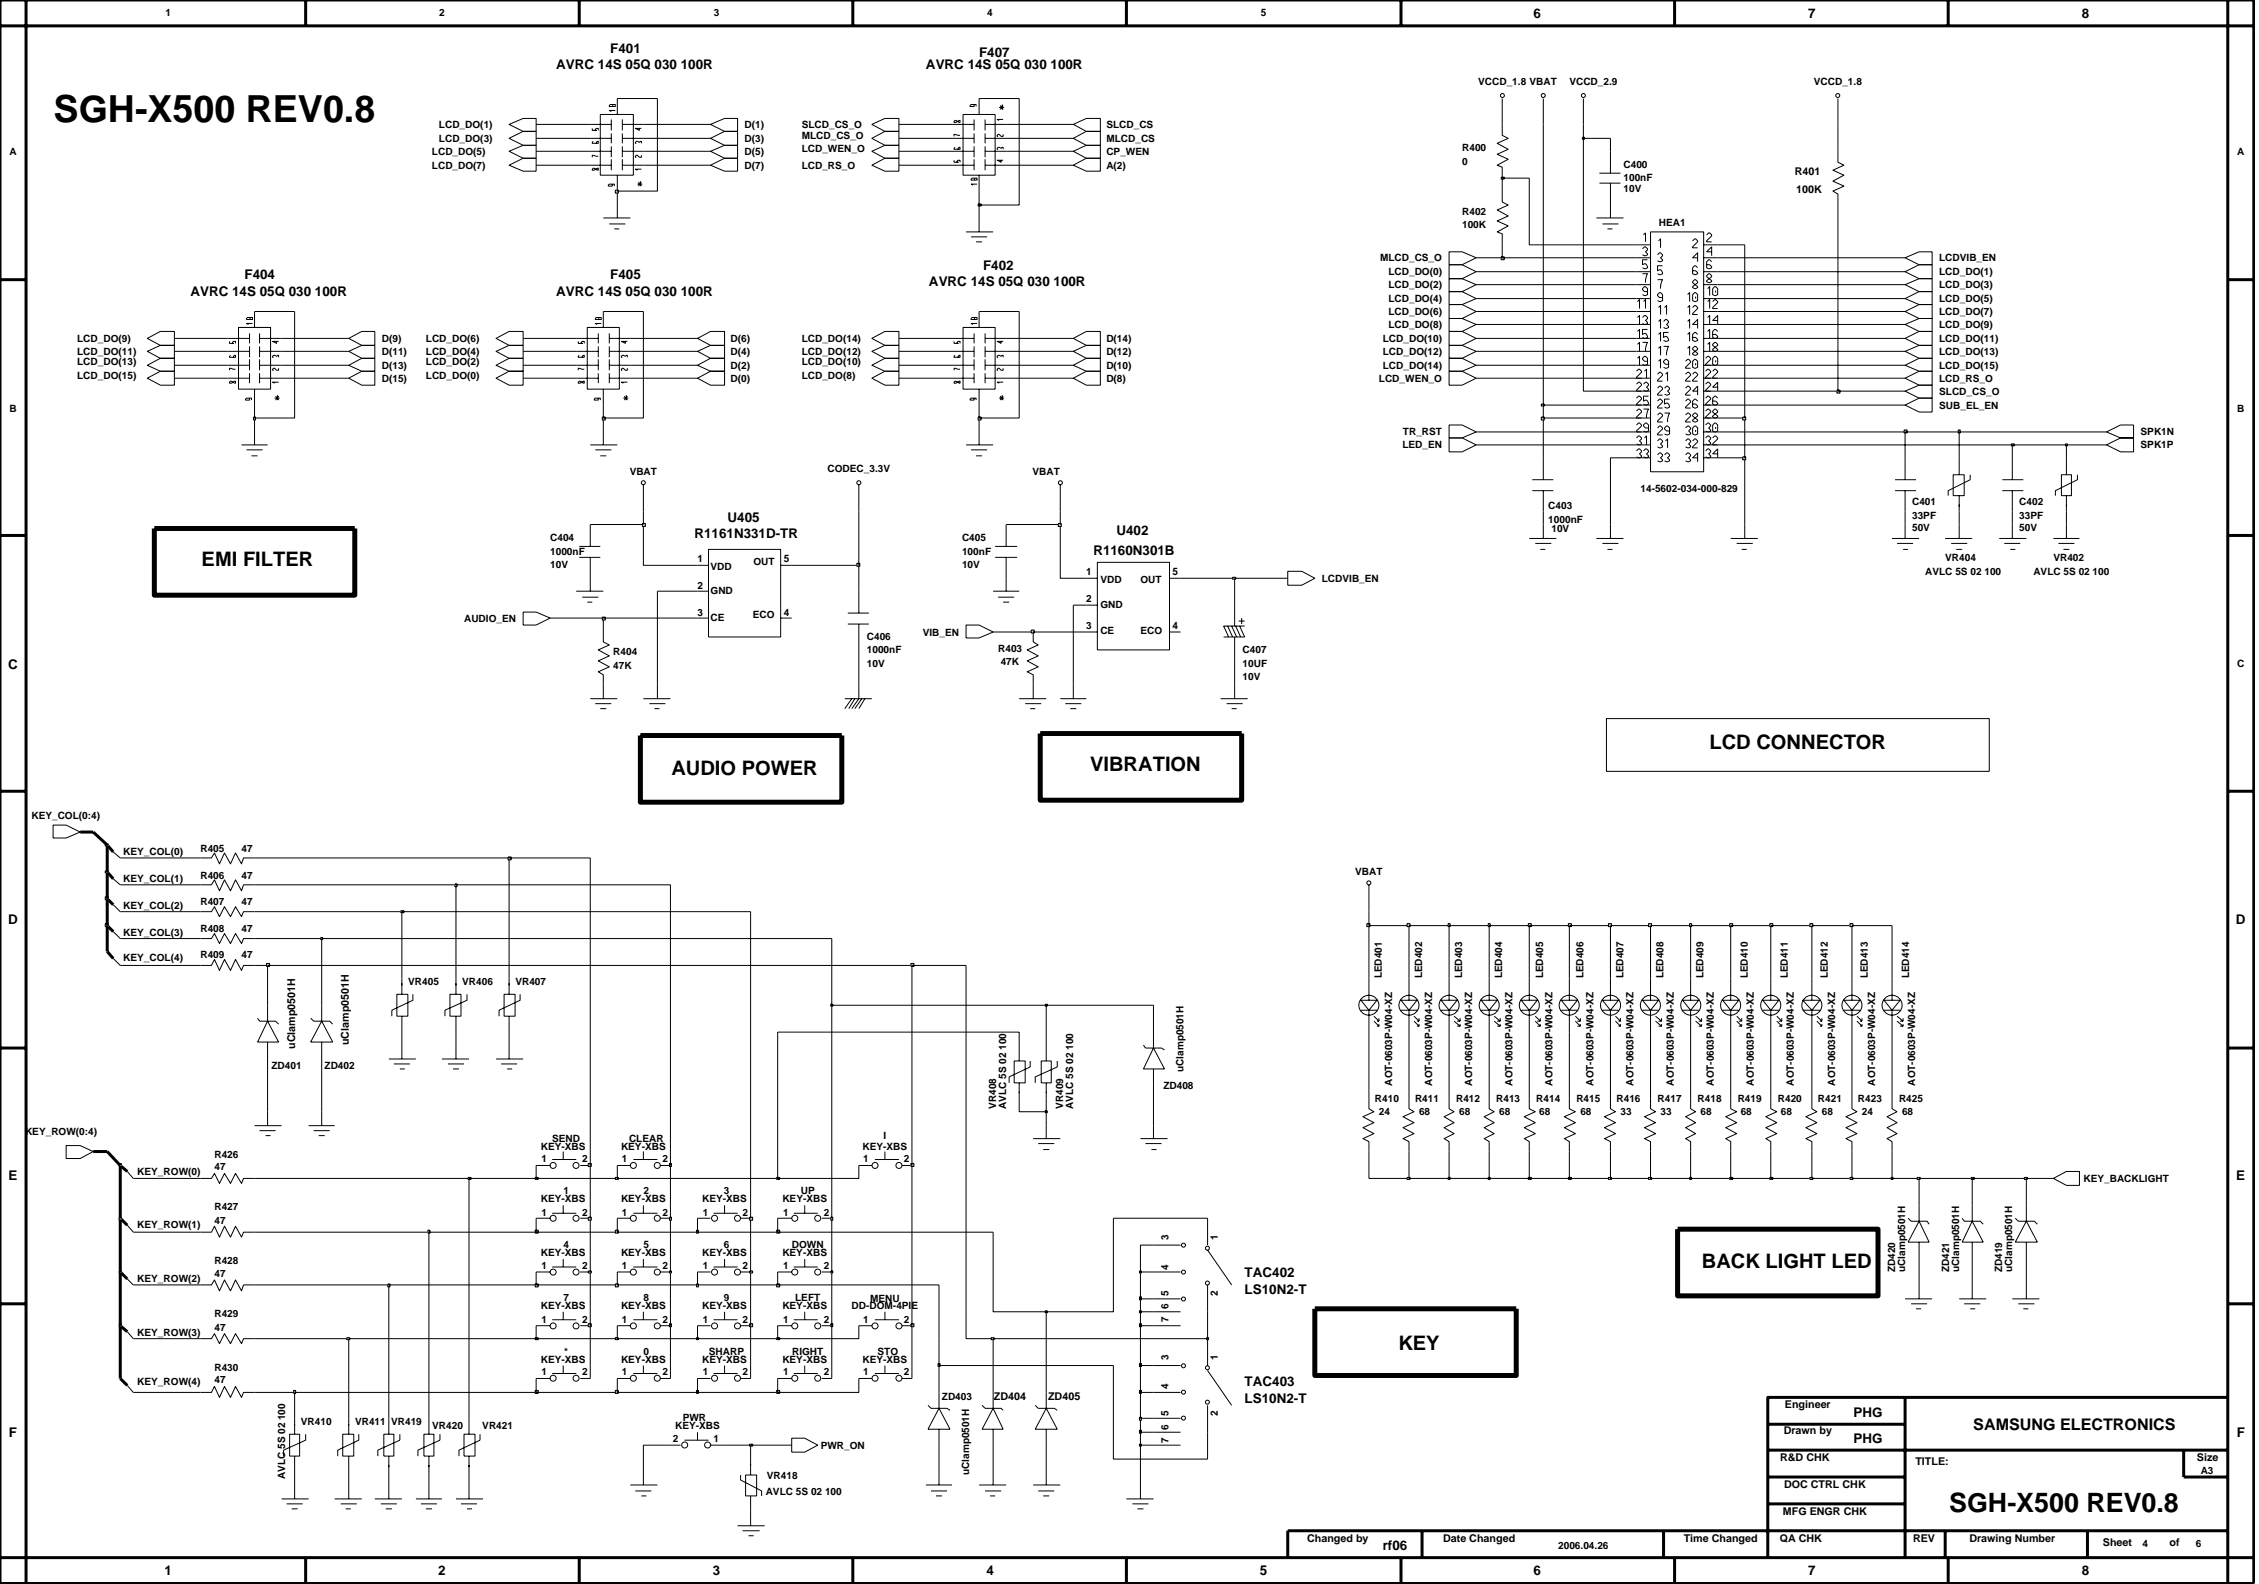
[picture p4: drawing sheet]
<svg xmlns="http://www.w3.org/2000/svg" width="192mm" height="135mm" viewBox="0 0 192 135" stroke-linecap="round" stroke-linejoin="round" font-family="sans-serif">
<defs><g id="words">
<text font-size="3.2" x="4.6" y="10.4">SGH-X500 REV0.8</text>
<text font-size="2.3" x="165.6" y="128.4">SGH-X500 REV0.8</text>
<g font-size="1.7">
<text x="17.1" y="48">EMI FILTER</text>
<text x="57" y="65.8">AUDIO POWER</text>
<text x="92.6" y="65.5">VIBRATION</text>
<text x="145.2" y="63.6">LCD CONNECTOR</text>
<text x="144.6" y="107.7">BACK LIGHT LED</text>
<text x="118.8" y="114.7">KEY</text>
</g>
<text font-size="1.4" x="167.6" y="121.5">SAMSUNG ELECTRONICS</text>
<g font-size="1.1">
<text x="47.3" y="5.9">AVRC 14S 05Q 030 100R</text>
<text x="51.8" y="4.5">F401</text>
<text x="78.7" y="5.9">AVRC 14S 05Q 030 100R</text>
<text x="83.2" y="4.8">F407</text>
<text x="130.3" y="1.5">6</text>
<text x="153.6" y="1.5">7</text>
<text x="176.9" y="1.5">8</text>
<text x="20.8" y="23.7">F404</text>
<text x="51.8" y="23.7">F405</text>
<text x="83.5" y="22.9">F402</text>
<text x="16.2" y="25.2">AVRC 14S 05Q 030 100R</text>
<text x="47.3" y="25.2">AVRC 14S 05Q 030 100R</text>
<text x="78.9" y="24.3">AVRC 14S 05Q 030 100R</text>
<text x="59" y="45.7">R1161N331D-TR</text>
<text x="61.8" y="44.3">U405</text>
<text x="92.9" y="47.2">R1160N301B</text>
<text x="94.8" y="45.5">U402</text>
<text x=".7" y="56.8">C</text>
<text x=".7" y="78.5">D</text>
<text x="190" y="78.5">D</text>
<text x=".7" y="100.3">E</text>
<text x="190" y="100.3">E</text>
<text x="105.7" y="108.5">TAC402</text>
<text x="105.7" y="109.9">LS10N2-T</text>
<text x="105.7" y="117.8">TAC403</text>
<text x="105.7" y="119.2">LS10N2-T</text>
<text x=".8" y="122.1">F</text>
<text x="157.5" y="120.4">PHG</text>
<text x="157.5" y="122.6">PHG</text>
<text x="190" y="122.1">F</text>
<text x="117.5" y="131.7">rf06</text>
<text x="14" y="133.8">1</text>
<text x="37.2" y="133.8">2</text>
<text x="60.6" y="133.8">3</text>
<text x="83.8" y="133.8">4</text>
<text x="107" y="133.8">5</text>
<text x="130.3" y="133.8">6</text>
<text x="153.6" y="133.8">7</text>
<text x="176.9" y="133.8">8</text>
</g>
<g font-size=".9">
<text x="152.5" y="14.9">R401</text>
<text x="152.6" y="16.4">100K</text>
<text x="117.4" y="83.1" transform="rotate(-90 117.4 83.1)">LED401</text>
<text x="120.8" y="83.1" transform="rotate(-90 120.8 83.1)">LED402</text>
<text x="124.2" y="83.1" transform="rotate(-90 124.2 83.1)">LED403</text>
<text x="127.6" y="83.1" transform="rotate(-90 127.6 83.1)">LED404</text>
<text x="131.1" y="83.1" transform="rotate(-90 131.1 83.1)">LED405</text>
<text x="134.5" y="83.1" transform="rotate(-90 134.5 83.1)">LED406</text>
<text x="137.9" y="83.1" transform="rotate(-90 137.9 83.1)">LED407</text>
<text x="141.3" y="83.1" transform="rotate(-90 141.3 83.1)">LED408</text>
<text x="144.7" y="83.1" transform="rotate(-90 144.7 83.1)">LED409</text>
<text x="148.5" y="83.1" transform="rotate(-90 148.5 83.1)">LED410</text>
<text x="151.9" y="83.1" transform="rotate(-90 151.9 83.1)">LED411</text>
<text x="155.3" y="83.1" transform="rotate(-90 155.3 83.1)">LED412</text>
<text x="158.7" y="83.1" transform="rotate(-90 158.7 83.1)">LED413</text>
<text x="162.2" y="83.1" transform="rotate(-90 162.2 83.1)">LED414</text>
<text x="25.1" y="89.1" transform="rotate(-90 25.1 89.1)">uClamp0501H</text>
<text x="29.6" y="88.8" transform="rotate(-90 29.6 88.8)">uClamp0501H</text>
<text x="84.6" y="94.2" transform="rotate(-90 84.6 94.2)">VR408</text>
<text x="85.5" y="94.2" transform="rotate(-90 85.5 94.2)">AVLC 5S 02 100</text>
<text x="90.3" y="94.2" transform="rotate(-90 90.3 94.2)">VR409</text>
<text x="91.2" y="94.2" transform="rotate(-90 91.2 94.2)">AVLC 5S 02 100</text>
<text x="100.5" y="91.1" transform="rotate(-90 100.5 91.1)">uClamp0501H</text>
<text x="118.3" y="92.2" transform="rotate(-90 118.3 92.2)">AOT-0603P-W04-XZ</text>
<text x="121.7" y="92.2" transform="rotate(-90 121.7 92.2)">AOT-0603P-W04-XZ</text>
<text x="125.1" y="92.2" transform="rotate(-90 125.1 92.2)">AOT-0603P-W04-XZ</text>
<text x="128.5" y="92.2" transform="rotate(-90 128.5 92.2)">AOT-0603P-W04-XZ</text>
<text x="131.9" y="92.2" transform="rotate(-90 131.9 92.2)">AOT-0603P-W04-XZ</text>
<text x="135.4" y="92.2" transform="rotate(-90 135.4 92.2)">AOT-0603P-W04-XZ</text>
<text x="138.8" y="92.2" transform="rotate(-90 138.8 92.2)">AOT-0603P-W04-XZ</text>
<text x="142.2" y="92.2" transform="rotate(-90 142.2 92.2)">AOT-0603P-W04-XZ</text>
<text x="145.6" y="92.2" transform="rotate(-90 145.6 92.2)">AOT-0603P-W04-XZ</text>
<text x="149" y="92.2" transform="rotate(-90 149 92.2)">AOT-0603P-W04-XZ</text>
<text x="152.4" y="92.2" transform="rotate(-90 152.4 92.2)">AOT-0603P-W04-XZ</text>
<text x="155.9" y="92.2" transform="rotate(-90 155.9 92.2)">AOT-0603P-W04-XZ</text>
<text x="159.3" y="92.2" transform="rotate(-90 159.3 92.2)">AOT-0603P-W04-XZ</text>
<text x="162.7" y="92.2" transform="rotate(-90 162.7 92.2)">AOT-0603P-W04-XZ</text>
<text x="99.3" y="107.8" transform="rotate(-90 99.3 107.8)">4</text>
<text x="99.3" y="105.3" transform="rotate(-90 99.3 105.3)">3</text>
<text x="103.5" y="105.3" transform="rotate(-90 103.5 105.3)">1</text>
<text x="99.3" y="112.3" transform="rotate(-90 99.3 112.3)">7</text>
<text x="99.3" y="111.2" transform="rotate(-90 99.3 111.2)">6</text>
<text x="99.3" y="110.1" transform="rotate(-90 99.3 110.1)">5</text>
<text x="103.5" y="110.1" transform="rotate(-90 103.5 110.1)">2</text>
<text x="161" y="108.1" transform="rotate(-90 161 108.1)">ZD420</text>
<text x="161.8" y="108.1" transform="rotate(-90 161.8 108.1)">uClamp0501H</text>
<text x="165.6" y="108.1" transform="rotate(-90 165.6 108.1)">ZD421</text>
<text x="166.4" y="108.1" transform="rotate(-90 166.4 108.1)">uClamp0501H</text>
<text x="170.1" y="108.1" transform="rotate(-90 170.1 108.1)">ZD419</text>
<text x="171" y="108.1" transform="rotate(-90 171 108.1)">uClamp0501H</text>
<text x="84.4" y="118.9">ZD404</text>
<text x="89" y="118.9">ZD405</text>
<text x="99.3" y="118" transform="rotate(-90 99.3 118)">4</text>
<text x="99.3" y="115.5" transform="rotate(-90 99.3 115.5)">3</text>
<text x="103.5" y="115.5" transform="rotate(-90 103.5 115.5)">1</text>
<text x="151.6" y="119.6">Engineer</text>
<text x="24.2" y="125.6" transform="rotate(-90 24.2 125.6)">AVLC 5S 02 100</text>
<text x="82.3" y="125.3" transform="rotate(-90 82.3 125.3)">uClamp0501H</text>
<text x="99.3" y="122.6" transform="rotate(-90 99.3 122.6)">7</text>
<text x="99.3" y="121.5" transform="rotate(-90 99.3 121.5)">6</text>
<text x="99.3" y="120.3" transform="rotate(-90 99.3 120.3)">5</text>
<text x="103.5" y="120.3" transform="rotate(-90 103.5 120.3)">2</text>
<text x="151.2" y="124.1">R&amp;D CHK</text>
<text x="151.5" y="121.8">Drawn by</text>
<text x="162.7" y="124.4">TITLE:</text>
<text x="186.6" y="124.1">Size</text>
<text x="111" y="131">Changed by</text>
<text x="122.6" y="131">Date Changed</text>
<text x="143" y="131">Time Changed</text>
<text x="151.2" y="131">QA CHK</text>
<text x="151.5" y="128.7">MFG ENGR CHK</text>
<text x="151.6" y="126.4">DOC CTRL CHK</text>
<text x="162.5" y="131">REV</text>
<text x="167.3" y="131">Drawing Number</text>
<text x="178.7" y="131.3">Sheet</text>
<text x="184.3" y="131.3">of</text>
</g>
<g font-size=".8">
<text x="14.1" y="1.4">1</text>
<text x="37.3" y="1.4">2</text>
<text x="60.6" y="1.4">3</text>
<text x="83.9" y="1.4">4</text>
<text x="107.1" y="1.4">5</text>
<text x="37.3" y="10.9">LCD_DO(1)</text>
<text x="63.3" y="10.9">D(1)</text>
<text x="68.1" y="10.9">SLCD_CS_O</text>
<text x="68.1" y="11.8">MLCD_CS_O</text>
<text x="94" y="10.9">SLCD_CS</text>
<text x="125.6" y="7.2">VCCD_1.8 VBAT</text>
<text x="133.3" y="7.2">VCCD_2.9</text>
<text x="154.1" y="7.2">VCCD_1.8</text>
<text x=".8" y="13.2">A</text>
<text x="36.7" y="13.2">LCD_DO(5)</text>
<text x="36.7" y="14.3">LCD_DO(7)</text>
<text x="37.3" y="12.1">LCD_DO(3)</text>
<text x="63.3" y="12.1">D(3)</text>
<text x="63.3" y="14.3">D(7)</text>
<text x="63.3" y="13.2">D(5)</text>
<text x="68.1" y="12.9">LCD_WEN_O</text>
<text x="68.1" y="14.3">LCD_RS_O</text>
<text x="94" y="12.1">MLCD_CS</text>
<text x="94" y="13.2">CP_WEN</text>
<text x="94" y="14.3">A(2)</text>
<text x="124.2" y="14">0</text>
<text x="124.2" y="12.9">R400</text>
<text x="137.9" y="14.3">C400</text>
<text x="137.9" y="15.4">100nF</text>
<text x="137.9" y="16.3">10V</text>
<text x="190.1" y="13.2">A</text>
<text x="117.2" y="22.2">MLCD_CS_O</text>
<text x="118" y="23.4">LCD_DO(0)</text>
<text x="124.2" y="19.4">100K</text>
<text x="124.2" y="18.3">R402</text>
<text x="140.9" y="19.2">HEA1</text>
<text x="164.7" y="23.4">LCD_DO(1)</text>
<text x="164.7" y="22.2">LCDVIB_EN</text>
<text x="6.6" y="29">LCD_DO(9)</text>
<text x="32.4" y="29">D(9)</text>
<text x="36.2" y="29">LCD_DO(6)</text>
<text x="62.1" y="29">D(6)</text>
<text x="68.1" y="29">LCD_DO(14)</text>
<text x="94" y="29">D(14)</text>
<text x="117.5" y="29">LCD_DO(10)</text>
<text x="118" y="26.8">LCD_DO(6)</text>
<text x="118" y="27.9">LCD_DO(8)</text>
<text x="118" y="25.7">LCD_DO(4)</text>
<text x="118" y="24.5">LCD_DO(2)</text>
<text x="164.7" y="26.8">LCD_DO(7)</text>
<text x="164.7" y="25.7">LCD_DO(5)</text>
<text x="164.7" y="27.9">LCD_DO(9)</text>
<text x="164.7" y="24.5">LCD_DO(3)</text>
<text x="164.7" y="29">LCD_DO(11)</text>
<text x=".8" y="35">B</text>
<text x="6.6" y="30.1">LCD_DO(11)</text>
<text x="6.6" y="32.2">LCD_DO(15)</text>
<text x="6.6" y="31">LCD_DO(13)</text>
<text x="32.4" y="32.4">D(15)</text>
<text x="32.4" y="31.3">D(13)</text>
<text x="32.4" y="30.1">D(11)</text>
<text x="36.2" y="30.1">LCD_DO(4)</text>
<text x="36.2" y="32.2">LCD_DO(0)</text>
<text x="36.2" y="31">LCD_DO(2)</text>
<text x="62.1" y="32.4">D(0)</text>
<text x="62.1" y="31.3">D(2)</text>
<text x="62.1" y="30.1">D(4)</text>
<text x="68.1" y="30.1">LCD_DO(12)</text>
<text x="68.1" y="32.2">LCD_DO(8)</text>
<text x="68.1" y="31">LCD_DO(10)</text>
<text x="94" y="32.4">D(8)</text>
<text x="94" y="31.3">D(10)</text>
<text x="94" y="30.1">D(12)</text>
<text x="117.1" y="32.4">LCD_WEN_O</text>
<text x="117.5" y="31.3">LCD_DO(14)</text>
<text x="117.5" y="30.1">LCD_DO(12)</text>
<text x="164.7" y="30.1">LCD_DO(13)</text>
<text x="164.7" y="34.7">SUB_EL_EN</text>
<text x="164.7" y="32.4">LCD_RS_O</text>
<text x="164.7" y="33.5">SLCD_CS_O</text>
<text x="164.7" y="31.3">LCD_DO(15)</text>
<text x="190.1" y="35">B</text>
<text x="53.5" y="40.4">VBAT</text>
<text x="70.3" y="40.1">CODEC_3.3V</text>
<text x="87.7" y="40.4">VBAT</text>
<text x="119.1" y="38.1">LED_EN</text>
<text x="119.2" y="37">TR_RST</text>
<text x="139.4" y="41.8">14-5602-034-000-829</text>
<text x="181.9" y="37">SPK1N</text>
<text x="181.9" y="38.1">SPK1P</text>
<text x="46.7" y="46">C404</text>
<text x="46.7" y="47.2">1000nF</text>
<text x="59.3" y="47.8">1</text>
<text x="66.6" y="47.8">5</text>
<text x="81.7" y="46">C405</text>
<text x="81.7" y="47.2">100nF</text>
<text x="131.5" y="44.4">1000nF</text>
<text x="131.5" y="43.2">C403</text>
<text x="131.8" y="45.2">10V</text>
<text x="162.4" y="42.9">C401</text>
<text x="162.4" y="44.1">33PF</text>
<text x="162.4" y="45.1">50V</text>
<text x="165.3" y="47.7">VR404</text>
<text x="171.6" y="45.1">50V</text>
<text x="171.6" y="44">33PF</text>
<text x="171.6" y="42.9">C402</text>
<text x="174.4" y="47.7">VR402</text>
<text x="39.4" y="52.8">AUDIO_EN</text>
<text x="46.7" y="48.3">10V</text>
<text x="59.3" y="50.1">2</text>
<text x="59.3" y="52.3">3</text>
<text x="60.4" y="50.5">GND</text>
<text x="60.4" y="48.4">VDD</text>
<text x="60.4" y="52.8">CE</text>
<text x="64" y="52.5">ECO</text>
<text x="64" y="48">OUT</text>
<text x="66.6" y="52.3">4</text>
<text x="78.4" y="54">VIB_EN</text>
<text x="81.7" y="48.3">10V</text>
<text x="92.3" y="53.4">3</text>
<text x="92.3" y="51.2">2</text>
<text x="92.3" y="48.9">1</text>
<text x="93.5" y="53.9">CE</text>
<text x="93.5" y="51.7">GND</text>
<text x="93.5" y="49.5">VDD</text>
<text x="96.9" y="53.9">ECO</text>
<text x="96.9" y="49.5">OUT</text>
<text x="99.6" y="53.4">4</text>
<text x="99.6" y="48.9">5</text>
<text x="112.3" y="49.4">LCDVIB_EN</text>
<text x="163.5" y="48.9">AVLC 5S 02 100</text>
<text x="172.7" y="48.9">AVLC 5S 02 100</text>
<text x="52.1" y="56.8">47K</text>
<text x="52.1" y="55.6">R404</text>
<text x="73.6" y="56.6">10V</text>
<text x="73.6" y="54.4">C406</text>
<text x="73.6" y="55.5">1000nF</text>
<text x="84.8" y="55.4">R403</text>
<text x="85" y="56.5">47K</text>
<text x="105.6" y="55.5">C407</text>
<text x="105.6" y="56.6">10UF</text>
<text x="105.6" y="57.7">10V</text>
<text x="190.1" y="56.7">C</text>
<text x="2.7" y="69.5">KEY_COL(0:4)</text>
<text x="10.5" y="77.2">KEY_COL(2)</text>
<text x="10.5" y="72.6">KEY_COL(0)</text>
<text x="10.5" y="74.9">KEY_COL(1)</text>
<text x="17" y="74.7">R406</text>
<text x="17" y="76.9">R407</text>
<text x="17" y="72.4">R405</text>
<text x="20.5" y="74.7">47</text>
<text x="20.5" y="76.9">47</text>
<text x="20.5" y="72.4">47</text>
<text x="115.1" y="74.4">VBAT</text>
<text x="10.5" y="81.7">KEY_COL(4)</text>
<text x="10.5" y="79.5">KEY_COL(3)</text>
<text x="17" y="81.4">R409</text>
<text x="17" y="79.1">R408</text>
<text x="20.5" y="79.1">47</text>
<text x="20.5" y="81.4">47</text>
<text x="34.7" y="83.7">VR405</text>
<text x="39.3" y="83.7">VR406</text>
<text x="43.8" y="83.7">VR407</text>
<text x="23.1" y="90.8">ZD401</text>
<text x="27.6" y="90.8">ZD402</text>
<text x="98.8" y="92.5">ZD408</text>
<text x="116.8" y="93.6">R410</text>
<text x="117.1" y="94.7">24</text>
<text x="120.2" y="93.6">R411</text>
<text x="120.6" y="94.7">68</text>
<text x="123.7" y="93.6">R412</text>
<text x="124" y="94.7">68</text>
<text x="127.1" y="93.6">R413</text>
<text x="127.4" y="94.7">68</text>
<text x="130.5" y="93.6">R414</text>
<text x="130.8" y="94.7">68</text>
<text x="133.9" y="93.6">R415</text>
<text x="134.3" y="94.7">68</text>
<text x="137.3" y="93.6">R416</text>
<text x="137.7" y="94.7">33</text>
<text x="140.8" y="93.6">R417</text>
<text x="141.1" y="94.7">33</text>
<text x="144.2" y="93.6">R418</text>
<text x="144.5" y="94.7">68</text>
<text x="147.6" y="93.6">R419</text>
<text x="147.9" y="94.7">68</text>
<text x="151" y="93.6">R420</text>
<text x="151.3" y="94.7">68</text>
<text x="154.4" y="93.6">R421</text>
<text x="154.8" y="94.7">68</text>
<text x="157.8" y="93.6">R423</text>
<text x="158.2" y="94.7">24</text>
<text x="161.3" y="93.6">R425</text>
<text x="161.6" y="94.7">68</text>
<text x="2.1" y="96.4">KEY_ROW(0:4)</text>
<text x="11.7" y="99.9">KEY_ROW(0)</text>
<text x="18.2" y="99.4">47</text>
<text x="18.2" y="98.3">R426</text>
<text x="45.9" y="97.7">KEY-XBS</text>
<text x="46" y="98.8">1</text>
<text x="46.9" y="97">SEND</text>
<text x="47.9" y="101.5">1</text>
<text x="49.5" y="98.8">2</text>
<text x="52.8" y="97.7">KEY-XBS</text>
<text x="52.8" y="98.8">1</text>
<text x="53.4" y="97">CLEAR</text>
<text x="54.7" y="101.5">2</text>
<text x="56.3" y="98.8">2</text>
<text x="61.5" y="101.5">3</text>
<text x="68" y="101.5">UP</text>
<text x="73.3" y="97.7">KEY-XBS</text>
<text x="73.3" y="98.8">1</text>
<text x="75.1" y="96.7">I</text>
<text x="76.8" y="98.8">2</text>
<text x="177" y="100.4">KEY_BACKLIGHT</text>
<text x="11.7" y="104.3">KEY_ROW(1)</text>
<text x="18.2" y="107.4">R428</text>
<text x="18.2" y="102.8">R427</text>
<text x="18.2" y="104">47</text>
<text x="45.9" y="106.7">KEY-XBS</text>
<text x="45.9" y="102.1">KEY-XBS</text>
<text x="46" y="107.8">1</text>
<text x="46" y="103.3">1</text>
<text x="47.9" y="106">4</text>
<text x="49.5" y="107.8">2</text>
<text x="49.5" y="103.3">2</text>
<text x="52.8" y="102.1">KEY-XBS</text>
<text x="52.8" y="106.7">KEY-XBS</text>
<text x="52.8" y="103.3">1</text>
<text x="52.8" y="107.8">1</text>
<text x="54.7" y="106">5</text>
<text x="56.3" y="103.3">2</text>
<text x="56.3" y="107.8">2</text>
<text x="59.7" y="106.7">KEY-XBS</text>
<text x="59.7" y="102.1">KEY-XBS</text>
<text x="59.7" y="107.8">1</text>
<text x="59.7" y="103.3">1</text>
<text x="61.5" y="106">6</text>
<text x="63.1" y="107.8">2</text>
<text x="63.1" y="103.3">2</text>
<text x="66.5" y="106.7">KEY-XBS</text>
<text x="66.5" y="102.1">KEY-XBS</text>
<text x="66.5" y="107.8">1</text>
<text x="66.5" y="103.3">1</text>
<text x="67.3" y="106">DOWN</text>
<text x="70" y="107.8">2</text>
<text x="70" y="103.3">2</text>
<text x="11.7" y="108.9">KEY_ROW(2)</text>
<text x="11.7" y="113.5">KEY_ROW(3)</text>
<text x="18.2" y="108.5">47</text>
<text x="18.2" y="111.9">R429</text>
<text x="18.2" y="113">47</text>
<text x="45.9" y="111.2">KEY-XBS</text>
<text x="46" y="112.4">1</text>
<text x="47.9" y="110.5">7</text>
<text x="49.5" y="112.4">2</text>
<text x="52.8" y="111.2">KEY-XBS</text>
<text x="52.8" y="112.4">1</text>
<text x="54.7" y="110.5">8</text>
<text x="56.3" y="112.4">2</text>
<text x="59.7" y="111.2">KEY-XBS</text>
<text x="59.7" y="112.4">1</text>
<text x="61.5" y="110.5">9</text>
<text x="63.1" y="112.4">2</text>
<text x="66.5" y="111.2">KEY-XBS</text>
<text x="66.5" y="112.4">1</text>
<text x="67.6" y="110.5">LEFT</text>
<text x="70" y="112.4">2</text>
<text x="72.3" y="111.2">DD-DOM-4PIE</text>
<text x="73.3" y="112.4">1</text>
<text x="73.9" y="110.6">MENU</text>
<text x="76.8" y="112.4">2</text>
<text x="11.7" y="117.7">KEY_ROW(4)</text>
<text x="18.2" y="117.5">47</text>
<text x="18.2" y="116.4">R430</text>
<text x="45.9" y="115.7">KEY-XBS</text>
<text x="46" y="116.8">1</text>
<text x="47.9" y="115.1">*</text>
<text x="49.5" y="116.8">2</text>
<text x="52.8" y="115.7">KEY-XBS</text>
<text x="52.8" y="116.8">1</text>
<text x="54.7" y="115.1">0</text>
<text x="56.3" y="116.8">2</text>
<text x="59.7" y="115.7">KEY-XBS</text>
<text x="59.7" y="116.8">1</text>
<text x="60.2" y="115.1">SHARP</text>
<text x="63.1" y="116.8">2</text>
<text x="66.5" y="115.7">KEY-XBS</text>
<text x="66.5" y="116.8">1</text>
<text x="67.3" y="115.1">RIGHT</text>
<text x="70" y="116.8">2</text>
<text x="73.3" y="115.7">KEY-XBS</text>
<text x="73.3" y="116.8">1</text>
<text x="74.6" y="115.1">STO</text>
<text x="76.8" y="116.8">2</text>
<text x="80" y="118.9">ZD403</text>
<text x="25.6" y="121.1">VR410</text>
<text x="30.2" y="121.1">VR411 VR419</text>
<text x="36.7" y="121.4">VR420</text>
<text x="41" y="121.4">VR421</text>
<text x="57.2" y="122.5">2</text>
<text x="57.4" y="121.4">KEY-XBS</text>
<text x="58" y="120.7">PWR</text>
<text x="60.6" y="122.5">1</text>
<text x="65.2" y="125.6">VR418</text>
<text x="69.7" y="123.1">PWR_ON</text>
<text x="187" y="125.2">A3</text>
<text x="65.1" y="127">AVLC 5S 02 100</text>
<text x="132.4" y="131.6">2006.04.26</text>
<text x="182" y="131.4">4</text>
<text x="186.5" y="131.4">6</text>
</g>
</g></defs>
<g fill="none" stroke="#000" stroke-width=".08">
<path d="M43.2 10.6l1.2-.5h1.1v1.1h-1.1zM43.2 11.8l1.2-.6h1.1v1.1h-1.1zM43.2 12.9l1.2-.6h1.1v1.1h-1.1zM43.2 14l1.2-.6h1.1v1.1h-1.1zM50.1 10.6h1.8M50.1 11.8h1.8M50.1 12.9h1.8M50.1 14h1.8M51 9.7h2.8v5.2h-2.8zM51.3 18.5h2.3M51.8 19h1.3M51.9 10.1v1"/>
<path d="M51.9 11.3v.9M51.9 12.4v1M51.9 13.5v1M52.2 19.4h.4M52.4 8.4v1.3M52.4 14.9v1.3M52.4 17.4v1.1M52.9 10.6h1.8M52.9 11.8h1.8M52.9 12.9h1.8M52.9 14h1.8M52.9 10.1v1"/>
<path d="M52.9 11.3v.9M52.9 12.4v1M52.9 13.5v1M60.4 12.9l1.2-.6h1.1v1.1h-1.1zM60.4 14l1.2-.6h1.1v1.1h-1.1zM60.4 11.8l1.2-.6h1.1v1.1h-1.1zM60.4 10.6l1.2-.5h1.1v1.1h-1.1zM74.1 12.9l1.1-.6h1.2v1.1h-1.2zM74.1 14l1.1-.6h1.2v1.1h-1.2zM74.1 10.6l1.1-.5h1.2v1.1h-1.2zM74.1 11.8l1.1-.6h1.2v1.1h-1.2zM80.9 10.6h1.9"/>
<path d="M80.9 11.8h1.9M80.9 12.9h1.9M80.9 14h1.9M81.8 9.7h2.7v5.2h-2.7zM82.1 19.7h2.3M82.8 10.1v1M82.8 11.3v.9M82.8 12.4v1M82.8 13.5v1M83.2 8.4v1.3M83.2 14.9v1.3M83.2 18.5v1.2"/>
<path d="M83.7 10.6h1.8M83.7 10.1v1M83.7 11.3v.9M83.7 12.4v1M83.7 13.5v1M83.7 11.8h1.8M83.7 12.9h1.8M83.7 14h1.8M91.2 14l1.1-.6h1.2v1.1h-1.2zM91.2 12.9l1.1-.6h1.2v1.1h-1.2zM91.2 10.6l1.1-.5h1.2v1.1h-1.2zM91.2 11.8l1.1-.6h1.2v1.1h-1.2z"/>
<path d="M127.6 8.4v3.1l.5 .3-.9 .4 .9 .5-.9 .4 .9 .4-.9 .5 .4 .2v.9M127.6 16.2v1l.5 .2-.9 .4 .9 .5-.9 .5 .9 .4-.9 .5 .4 .2v.9M131.1 8.4v2.2M134.5 8.4v2.2M135.6 18.5h2.3M135.9 15.6h1.8M135.9 14.7h1.8M136.1 19h1.4M136.6 19.4h.4M136.8 12.9v1.8M136.8 15.6v2.9M140.2 19.7h4.5v20.4h-4.5z"/>
<path d="M156.1 12.9v.9l.6 .2-1 .5 1 .4-1 .5 1 .4-1 .4 .4 .3v.9M156.1 8.4v2.2M12.5 31l1.1-.6h1.2v1.1h-1.2zM12.5 28.7l1.1-.5h1.2v1.1h-1.2zM12.5 29.8l1.1-.5h1.2v1.1h-1.2zM12.5 32.1l1.1-.6h1.2v1.2h-1.2zM19.3 32.1h1.9M19.3 28.7h1.9M19.3 29.8h1.9M19.3 31h1.9M20.3 27.8h2.7v5.3h-2.7zM20.5 37.8h2.2"/>
<path d="M20.9 38.2h1.4M21.2 28.3v.9M21.2 29.4v1M21.2 30.5v1M21.2 31.7v.9M21.4 38.7h.5M21.6 26.5v1.3M21.6 33.1v1.3M21.6 36.7v1.1M22.1 32.1h1.8M22.1 28.7h1.8M22.1 29.8h1.8"/>
<path d="M22.1 31h1.8M22.1 28.3v.9M22.1 29.4v1M22.1 30.5v1M22.1 31.7v.9M29.6 29.8l1.1-.5h1.1v1.1h-1.1zM29.6 32.1l1.1-.6h1.1v1.2h-1.1zM29.6 31l1.1-.6h1.1v1.1h-1.1zM29.6 28.7l1.1-.5h1.1v1.1h-1.1zM42.1 29.8l1.1-.5h1.2v1.1h-1.2zM42.1 31l1.1-.6h1.2v1.1h-1.2zM42.1 32.1l1.1-.6h1.2v1.2h-1.2z"/>
<path d="M42.1 28.7l1.1-.5h1.2v1.1h-1.2zM49 32.1h1.8M49 28.7h1.8M49 29.8h1.8M49 31h1.8M49.9 27.8h2.7v5.3h-2.7zM50.1 37.8h2.3M50.6 38.2h1.3M50.8 28.3v.9M50.8 29.4v1M50.8 30.5v1M50.8 31.7v.9"/>
<path d="M51 38.7h.5M51.3 26.5v1.3M51.3 33.1v1.3M51.3 36.7v1.1M51.8 32.1h1.8M51.8 28.7h1.8M51.8 29.8h1.8M51.8 31h1.8M51.8 28.3v.9M51.8 29.4v1M51.8 30.5v1M51.8 31.7v.9"/>
<path d="M59.3 31l1.1-.6h1.2v1.1h-1.2zM59.3 32.1l1.1-.6h1.2v1.2h-1.2zM59.3 29.8l1.1-.5h1.2v1.1h-1.2zM59.3 28.7l1.1-.5h1.2v1.1h-1.2zM74.1 28.7l1.1-.5h1.2v1.1h-1.2zM74.1 31l1.1-.6h1.2v1.1h-1.2zM74.1 29.8l1.1-.5h1.2v1.1h-1.2zM74.1 32.1l1.1-.6h1.2v1.2h-1.2zM80.9 32.1h1.9M80.9 28.7h1.9M80.9 29.8h1.9M80.9 31h1.9"/>
<path d="M81.8 27.8h2.7v5.3h-2.7zM82.1 37.8h2.3M82.5 38.2h1.4M82.5 20.1h1.4M82.8 28.3v.9M82.8 29.4v1M82.8 30.5v1M82.8 31.7v.9M82.9 38.7h.5M82.9 20.5h.5M83.2 26.5v1.3M83.2 33.1v1.3"/>
<path d="M83.2 36.7v1.1M83.7 32.1h1.8M83.7 28.7h1.8M83.7 29.8h1.8M83.7 31h1.8M83.7 28.3v.9M83.7 29.4v1M83.7 30.5v1M83.7 31.7v.9M91.2 29.8l1.1-.5h1.2v1.1h-1.2zM91.2 32.1l1.1-.6h1.2v1.2h-1.2zM91.2 28.7l1.1-.5h1.2v1.1h-1.2z"/>
<path d="M91.2 31l1.1-.6h1.2v1.1h-1.2zM123.1 21.4h1.1l1.2 .5-1.2 .6h-1.1zM123.1 30.4h1.1l1.2 .6-1.2 .5h-1.1zM123.1 29.3h1.1l1.2 .5-1.2 .6h-1.1zM123.1 24.8h1.1l1.2 .6-1.2 .5h-1.1zM123.1 22.5h1.1l1.2 .6-1.2 .6h-1.1v1.1h1.1l1.2-.6-1.2-.5h-1.1zM123.1 37.2h1.1l1.2 .6-1.2 .6h-1.1zM123.1 28.2h1.1l1.2 .5-1.2 .6h-1.1zM123.1 25.9h1.1l1.2 .6-1.2 .6h-1.1zM123.1 27.1h1.1l1.2 .5-1.2 .6h-1.1zM123.1 36.1h1.1l1.2 .6-1.2 .5h-1.1zM123.1 31.5h1.1l1.2 .6-1.2 .6h-1.1z"/>
<path d="M131.1 38.9v1.9M139 37.8h1.2M139 32.1h1.2M139 26.5h1.2M139 25.4h1.2M139 28.7h1.2M139 38.9h1.2M139 33.2h1.2M139 34.4h1.2M139 29.8h1.2M139 31h1.2M139 36.7h1.2"/>
<path d="M139 35.5h1.2M139 27.6h1.2M139 20.8h1.2M139 21.9h1.2M139 24.2h1.2M139 23.1h1.2M144.7 37.8h1.2M144.7 32.1h1.2M144.7 26.5h1.2M144.7 25.4h1.2M144.7 28.7h1.2M144.7 38.9h1.2"/>
<path d="M144.7 33.2h1.2M144.7 34.4h1.2M144.7 29.8h1.2M144.7 31h1.2M144.7 36.7h1.2M144.7 35.5h1.2M144.7 27.6h1.2M144.7 20.8h1.2M144.7 21.9h1.2M144.7 24.2h1.2M144.7 23.1h1.2M161.8 27.6l1.2-.5h1.1v1.1h-1.1z"/>
<path d="M161.8 26.5l1.2-.6h1.1v1.2h-1.1zM161.8 34.4l1.2-.6h1.1v1.2h-1.1zM161.8 32.1l1.2-.6h1.1v1.2h-1.1zM161.8 25.4l1.2-.6h1.1v1.1h-1.1zM161.8 21.9l1.2-.5h1.1v1.1h-1.1zM161.8 24.2l1.2-.5h1.1v1.1h-1.1zM161.8 33.2l1.2-.5h1.1v1.1h-1.1zM161.8 31l1.2-.6h1.1v1.1h-1.1zM161.8 23.1l1.2-.6h1.1v1.2h-1.1zM161.8 38.9v1.9M163 29.3l-1.2-.6 1.2-.5h1.1v1.1M163 29.3l-1.2 .5 1.2 .6h1.1v-1.1"/>
<path d="M163 29.3h1.1M166.4 38.9v1.4M171 38.9v1.9M175.6 38.9v1.4M179 36.7l1.1-.6h1.2v1.1h-1.2zM179 37.8l1.1-.6h1.2v1.2h-1.2zM44.4 52h1.1l1.2 .5-1.2 .6h-1.1zM49 50.2h2.3M49.2 46.4h1.8M49.2 47.3h1.8M49.5 50.7h1.3M49.9 51.2h.4"/>
<path d="M50.1 59.4h2.3M50.1 44.6v1.8M50.1 47.3v2.9M50.6 59.8h1.3M51.3 53.7v.8l.5 .3-1 .4 1 .5-1 .4 1 .5-1 .5 .5 .2v2.1M54.7 59.4h2.3M54.7 41.2v2.3M55.2 59.8h1.3M55.8 58.2v1.2M59.3 50.2h.9M59.3 52.5h.9M59.3 48h.9"/>
<path d="M60.2 46.7h6.1v7.4h-6.1zM66.3 52.5h1M66.3 48h1M71.8 59.4h2.3M72 52.1h1.8M72 53h1.8M72.4 59.4l-.6 .8M72.6 59.4l-.5 .8M73 41.2v2.3M73 50.2v1.9M73 53v1.8M73 58.2v1.2l-.6 .8"/>
<path d="M73.2 59.4l-.6 .8M73.5 59.4l-.5 .8M82.1 53.1h1.1l1.2 .6-1.2 .5h-1.1zM84.4 50.2h2.2M84.5 46.4h1.9M84.5 47.3h1.9M84.8 50.7h1.4M85.2 51.2h.5M85.5 44.6v1.8M85.5 47.3v2.9M86.6 59.4h2.3M87.1 59.8h1.4"/>
<path d="M87.8 53.7v.8l.4 .3-.9 .4 .9 .5-.9 .4 .9 .5-.9 .5 .5 .2v2.1M90.1 59.4h2.2M90.1 41.2v2.3M90.5 59.8h1.4M91.2 58.2v1.2M92.3 53.7h.9M92.3 49.1h.9M92.3 51.4h.9M93.2 47.8h6.2v7.4h-6.2zM99.4 53.7h.9M99.4 49.1h.9M103.7 59.4h2.3"/>
<path d="M104.2 59.8h1.4M104.3 53.2l.4 .9M104.6 53.2l.5 .9M104.9 51.4v1.8M104.9 54.1v1.8M104.9 58.2v1.2M105 53.2l.4 .9M105.2 52.8h.5M105.3 53.2l.4 .9h-1.7M105.5 52.5v.5M105.7 53.2h-1.7l.4 .9M109.4 48.5h1.2l1.1 .6-1.1 .6h-1.2z"/>
<path d="M129.9 45.7h2.3M130.2 41.7h1.8M130.2 40.8h1.8M130.4 46.2h1.4M130.9 46.7h.4M131.1 41.7v1.8M131.1 44.6v1.1M135.6 45.7h2.3M136.1 46.2h1.4M136.6 46.7h.4M136.8 44.6v1.1M147 45.7h2.3"/>
<path d="M147.5 46.2h1.4M148 46.7h.4M148.2 44.6v1.1M160.7 45.7h2.3M161 41.7h1.8M161 40.8h1.8M161.2 46.2h1.3M161.7 46.7h.4M161.8 41.7v1.8M161.8 44.6v1.1M165.2 45.7h2.3M165.8 46.2h1.3"/>
<path d="M165.9 40.3h1v1.8h-1zM166.2 46.7h.5M166.4 42.1v1.4M166.4 44.6v1.1M167.4 40.3v.5l-1.9 .9v.4M169.8 45.7h2.3M170.1 41.7h1.8M170.1 40.8h1.8M170.3 46.2h1.3M170.8 46.7h.4M171 41.7v1.8M171 44.6v1.1"/>
<path d="M174.4 45.7h2.3M174.9 46.2h1.3M175.1 40.3h.9v1.8h-.9zM175.3 46.7h.5M175.6 42.1v1.4M175.6 44.6v1.1M176.5 40.3v.5l-1.9 .9v.4M4.5 70.1h1.1l1.2 .6-1.2 .5h-1.1zM9.6 72.4l.6 .5M9.6 79.1l.6 .6M9.6 76.9l.6 .5M9.6 74.7l.6 .5"/>
<path d="M17 79.7h1l.2-.4 .4 .9 .5-.9 .5 .9 .4-.9 .5 .9 .2-.5h.9M17 75.2h1l.2-.5 .4 1 .5-1 .5 1 .4-1 .5 1 .2-.5h.9M17 72.9h1l.2-.4 .4 .9 .5-.9 .5 .9 .4-.9 .5 .9 .2-.5h.9M17 77.4h1l.2-.4 .4 .9 .5-.9 .5 .9 .4-.9 .5 .9 .2-.5h.9M51 60.2h.5M55.6 60.2h.4M87.5 60.2h.4M90.9 60.2h.5M104.6 60.2h.5M116.3 75.2v2.2M5.6 97.3h1.2l1.1 .5-1.1 .6h-1.2zM9.6 81.4l.6 .6"/>
<path d="M10.8 99.5l.5 .6M17 82h1l.2-.5 .4 .9 .5-.9 .5 .9 .4-.9 .5 .9 .2-.4h.9M21.6 95.6h2.3M21.9 86.5l.2 .2h1.3l.3 .3M22.1 96h1.3M22.6 96.5h.4M22.7 85.4v1.3M22.7 88.5v1.5M22.7 94.4v1.2M22.7 86.7l1 1.8h-1.8zM26.2 95.6h2.2M26.4 86.5l.2 .2h1.4l.3 .3"/>
<path d="M26.6 96h1.4M27.1 96.5h.5M27.3 86.7l1 1.8h-1.9zM27.3 85.4v1.3M27.3 88.5v1.5M27.3 94.4v1.2M33 90h2.3M33.5 90.4h1.3M33.7 84.5h1v1.8h-1zM34 90.8h.4M34.1 83.1v1.4M34.1 86.3v1.4"/>
<path d="M34.1 88.8v1.2M35.1 84.5v.5l-1.8 .8v.5M37.5 90h2.3M38.1 90.4h1.3M38.2 84.5h1v1.8h-1zM38.5 90.8h.5M38.7 83.1v1.4M38.7 86.3v1.4M38.7 88.8v1.2M39.7 84.5v.5l-1.9 .8v.5M42.1 90h2.3M42.6 90.4h1.3"/>
<path d="M42.8 84.5h1v1.8h-1zM43.1 90.8h.4M43.2 83.1v1.4M43.2 86.3v1.4M43.2 88.8v1.2M44.2 84.5v.5l-1.8 .8v.5M45.5 99h1.2M46.9 98.5h2.1M47.8 97.8v.7M49.3 99h.8M52.4 99h1.2M53.8 98.5h2"/>
<path d="M54.7 97.8v.7M56.1 99h.9M73 99h1.1M74.3 98.5h2.1M75.2 97.8v.7M76.6 99h.9M86.2 90.1h.9v1.9h-.9zM86.6 88.8v1.3M86.6 92v1.3M87.5 90.1v.5l-1.8 .9v.5M87.8 96.7h2.3M88.2 97.1h1.4"/>
<path d="M88.5 90.1h.8v1.9h-.8zM88.6 97.7h.5M88.9 88.8v1.3M88.9 92v1.3M88.9 95.6v1.1M89.8 90.1v.5l-1.9 .9v.5M96.9 96.7h2.3M97.1 88.8l.2 .2h1.4l.2 .2M97.3 97.1h1.4M97.8 97.7h.4M98 87.7v1.3M98 90.8v1.4"/>
<path d="M98 95.6v1.1M98 89l.9 1.8h-1.8zM115.6 85h1.4l-.7 .8zM115.6 85.8h1.4M116.3 93.3v.9l.4 .2-.9 .5 .9 .5-.9 .4 .9 .5-.9 .4 .5 .3v.8M116.3 83.1v1.9M116.3 85.8v1.9M116.7 86.7l.4 .5M116.7 86.3l.4 .4M117 86.7h.1M117.1 87v.2h-.1M117.1 86.5v.2"/>
<path d="M119 85h1.4l-.7 .8zM119 85.8h1.4M119.7 93.3v.9l.4 .2-.9 .5 .9 .5-.9 .4 .9 .5-.9 .4 .5 .3v.8M119.7 83.1v1.9M119.7 85.8v1.9M120.1 86.7l.5 .5M120.1 86.3l.5 .4M120.4 86.7h.2M120.6 87v.2h-.2M120.6 86.5v.2M122.4 85h1.4l-.7 .8zM122.4 85.8h1.4"/>
<path d="M123.1 93.3v.9l.4 .2-.8 .5 .8 .5-.8 .4 .8 .5-.8 .4 .4 .3v.8M123.1 83.1v1.9M123.1 85.8v1.9M123.5 86.7l.5 .5M123.5 86.3l.5 .4M123.8 86.7h.2M124 87v.2h-.2M124 86.5v.2M125.8 85h1.4l-.7 .8zM125.8 85.8h1.4M126.5 93.3v.9l.4 .2-.8 .5 .8 .5-.8 .4 .8 .5-.8 .4 .4 .3v.8M126.5 83.1v1.9"/>
<path d="M126.5 85.8v1.9M126.9 86.7l.5 .5M126.9 86.3l.5 .4M127.2 86.7h.2M127.4 87v.2h-.2M127.4 86.5v.2M129.2 85h1.4l-.7 .8zM129.2 85.8h1.4M129.9 93.3v.9l.5 .2-.9 .5 .9 .5-.9 .4 .9 .5-.9 .4 .4 .3v.8M129.9 83.1v1.9M129.9 85.8v1.9M130.4 86.7l.5 .5"/>
<path d="M130.4 86.3l.5 .4M130.6 86.7h.3M130.9 87v.2h-.3M130.9 86.5v.2M132.6 85h1.4l-.7 .8zM132.6 85.8h1.4M133.3 93.3v.9l.5 .2-.9 .5 .9 .5-.9 .4 .9 .5-.9 .4 .4 .3v.8M133.3 83.1v1.9M133.3 85.8v1.9M133.8 86.7l.5 .5M133.8 86.3l.5 .4M134 86.7h.3"/>
<path d="M134 87.2h.3M134.3 86.5v.2M134.3 87v.2M136.1 85h1.4l-.7 .8zM136.1 85.8h1.4M136.8 93.3v.9l.4 .2-.9 .5 .9 .5-.9 .4 .9 .5-.9 .4 .5 .3v.8M136.8 83.1v1.9M136.8 85.8v1.9M137.2 86.7l.5 .5M137.2 86.3l.5 .4M137.5 86.7h.2M137.7 87v.2h-.2"/>
<path d="M137.7 86.5v.2M139.5 85h1.4l-.7 .8zM139.5 85.8h1.4M140.2 93.3v.9l.4 .2-.9 .5 .9 .5-.9 .4 .9 .5-.9 .4 .5 .3v.8M140.2 83.1v1.9M140.2 85.8v1.9M140.6 86.7l.6 .5M140.6 86.3l.6 .4M140.9 86.7h.3M141.2 87v.2h-.3M141.2 86.5v.2M142.9 85h1.4l-.7 .8z"/>
<path d="M142.9 85.8h1.4M143.6 93.3v.9l.5 .2-.9 .5 .9 .5-.9 .4 .9 .5-.9 .4 .4 .3v.8M143.6 83.1v1.9M143.6 85.8v1.9M144.1 86.7l.5 .5M144.1 86.3l.5 .4M144.3 86.7h.3M144.3 87.2h.3M144.6 86.5v.2M144.6 87v.2M146.3 85h1.4l-.7 .8zM146.3 85.8h1.4"/>
<path d="M147 93.3v.9l.5 .2-.9 .5 .9 .5-.9 .4 .9 .5-.9 .4 .4 .3v.8M147 83.1v1.9M147 85.8v1.9M147.5 86.7l.5 .5M147.5 86.3l.5 .4M147.7 86.7h.3M147.7 87.2h.3M148 86.5v.2M148 87v.2M149.8 85h1.3l-.7 .8zM149.8 85.8h1.3M150.4 93.3v.9l.5 .2-.9 .5 .9 .5-.9 .4 .9 .5-.9 .4 .4 .3v.8"/>
<path d="M150.4 83.1v1.9M150.4 85.8v1.9M150.9 86.7l.5 .5M150.9 86.3l.5 .4M151.1 86.7h.3M151.4 87v.2h-.3M151.4 86.5v.2M153.2 85h1.4l-.7 .8zM153.2 85.8h1.4M153.9 93.3v.9l.5 .2-1 .5 1 .5-1 .4 1 .5-1 .4 .5 .3v.8M153.9 83.1v1.9M153.9 85.8v1.9"/>
<path d="M154.4 86.7l.4 .5M154.4 86.3l.4 .4M154.6 86.7h.2M154.6 87.2h.2M154.8 86.5v.2M154.8 87v.2M156.7 85h1.3l-.7 .8zM156.7 85.8h1.3M157.3 93.3v.9l.5 .2-1 .5 1 .5-1 .4 1 .5-1 .4 .5 .3v.8M157.3 83.1v1.9M157.3 85.8v1.9M157.8 86.7l.4 .5"/>
<path d="M157.8 86.3l.4 .4M158 86.7h.2M158.2 87v.2h-.2M158.2 86.5v.2M160.1 85h1.3l-.7 .8zM160.1 85.8h1.3M160.7 93.3v.9l.5 .2-.9 .5 .9 .5-.9 .4 .9 .5-.9 .4 .4 .3v.8M160.7 83.1v1.9M160.7 85.8v1.9M161.2 86.7l.5 .5M161.2 86.3l.5 .4M161.4 86.7h.3"/>
<path d="M161.7 87v.2h-.3M161.7 86.5v.2M10.8 104.1l.5 .6M10.8 113.1l.5 .6M10.8 117.7l.5 .6M10.8 108.6l.5 .6M17 100.1h1l.2-.4 .4 .8 .5-.8 .5 .8 .4-.8 .5 .8 .2-.4h.9M17 109.2h1l.2-.5 .4 1 .5-1 .5 1 .4-1 .5 1 .2-.5h.9M17 118.3h1l.2-.5 .4 .9 .5-.9 .5 .9 .4-.9 .5 .9 .2-.4h.9M17 113.7h1l.2-.4 .4 .8 .5-.8 .5 .8 .4-.8 .5 .8 .2-.4h.9M17 104.7h1l.2-.5 .4 .9 .5-.9 .5 .9 .4-.9 .5 .9 .2-.4h.9M45.5 112.6h1.2"/>
<path d="M45.5 103.5h1.2M45.5 117.1h1.2M45.5 108.1h1.2M46.9 112.1h2.1M46.9 103.1h2.1M46.9 116.7h2.1M46.9 107.6h2.1M47.8 102.4v.7M47.8 107v.6M47.8 111.4v.7M47.8 116v.7M49.3 112.6h.8"/>
<path d="M49.3 103.5h.8M49.3 117.1h.8M49.3 108.1h.8M52.4 112.6h1.2M52.4 103.5h1.2M52.4 117.1h1.2M52.4 108.1h1.2M53.8 112.1h2M53.8 103.1h2M53.8 116.7h2M53.8 107.6h2M54.7 102.4v.7"/>
<path d="M54.7 107v.6M54.7 111.4v.7M54.7 116v.7M56.1 112.6h.9M56.1 103.5h.9M56.1 117.1h.9M56.1 108.1h.9M59.3 112.6h1.1M59.3 103.5h1.1M59.3 117.1h1.1M59.3 108.1h1.1M60.6 112.1h2.1"/>
<path d="M60.6 103.1h2.1M60.6 116.7h2.1M60.6 107.6h2.1M61.6 102.4v.7M61.6 107v.6M61.6 111.4v.7M61.6 116v.7M62.9 112.6h.9M62.9 103.5h.9M62.9 117.1h.9M62.9 108.1h.9M66.1 112.6h1.2"/>
<path d="M66.1 103.5h1.2M66.1 117.1h1.2M66.1 108.1h1.2M67.4 112.1h2.1M67.4 103.1h2.1M67.4 116.7h2.1M67.4 107.6h2.1M68.4 102.4v.7M68.4 107v.6M68.4 111.4v.7M68.4 116v.7M69.8 112.6h.9"/>
<path d="M69.8 103.5h.9M69.8 117.1h.9M69.8 108.1h.9M73 112.6h1.1M73 117.1h1.1M74.3 112.1h2.1M74.3 116.7h2.1M75.2 111.4v.7M75.2 116v.7M76.6 112.6h.9M76.6 117.1h.9M78.8 119.4l.3 .2h1.4l.2 .2"/>
<path d="M79.8 119.6l.9 1.8h-1.9zM79.8 118.3v1.3M83.4 119.4l.3 .2h1.4l.1 .2M84.4 118.3v1.3M84.4 119.6l.8 1.8h-1.8zM87.9 119.4l.3 .2h1.4l.2 .2M88.9 118.3v1.3M88.9 119.6l.9 1.8h-1.9zM94.6 116v7.9h8v-4.5M98 112.6h2.3M98 110.3h2.3M98 116h2.3"/>
<path d="M98 118.3h2.3M98 108.1h2.3M98 105.8h2.3M98 111.4h2.3M102.6 116.4l2 3M102.6 103.5v2.3M102.6 109.2v2.2M102.6 113.7v2.3M102.6 106.2l2 3M161.8 110.3h2.3M162.1 103.5l.3 .2h1.3l.2 .3M162.4 110.8h1.3"/>
<path d="M162.8 111.2h.4M163 102.4v1.3M163 105.5v1.5M163 109.2v1.1M163 103.7l.9 1.8h-1.8zM166.4 110.3h2.3M166.7 103.5l.2 .2h1.3l.3 .3M166.9 110.8h1.3M167.4 111.2h.4M167.5 102.4v1.3M167.5 105.5v1.5M167.5 109.2v1.1"/>
<path d="M167.5 103.7l1 1.8h-1.8zM171 110.3h2.3M171.2 103.5l.3 .2h1.3l.3 .3M171.5 110.8h1.3M171.9 111.2h.4M172.1 102.4v1.3M172.1 105.5v1.5M172.1 109.2v1.1M172.1 103.7l1 1.8h-1.9zM174.4 100.1l1.2-.6h1.1v1.2h-1.1zM23.9 127.3h2.3M24.3 127.8h1.4"/>
<path d="M24.6 121.8h.9v1.9h-.9zM24.8 128.2h.5M25 120.5v1.3M25 123.7v3.6M26 121.8v.5l-1.9 .9v.5M28.4 127.3h2.3M28.9 127.8h1.4M29.1 121.8h1v1.9h-1zM29.4 128.2h.4M29.6 120.5v1.3M29.6 123.7v3.6M30.5 121.8v.5l-1.8 .9v.5"/>
<path d="M31.8 127.3h2.3M32.4 127.8h1.3M32.6 121.8h.9v1.9h-.9zM32.8 128.2h.5M33 120.5v1.3M33 123.7v3.6M34 121.8v.5l-1.9 .9v.5M35.3 127.3h2.2M35.8 127.8h1.3M36 121.8h.9v1.9h-.9zM36.2 128.2h.5M36.4 120.5v1.3"/>
<path d="M36.4 123.7v3.6M37.4 121.8v.5l-1.9 .9v.5M38.7 127.3h2.3M39.2 127.8h1.3M39.4 121.8h1v1.9h-1zM39.7 128.2h.4M39.8 120.5v1.3M39.8 123.7v3.6M40.8 121.8v.5l-1.8 .9v.5M53.6 126.1h2.2M54 126.7h1.3M54.5 127.1h.4"/>
<path d="M57.8 122.8h-3.1v3.3M58.1 122.3h2.1M59.3 121.7v.6M60.4 122.8h3.4v2.5M62.7 129.6h2.3M62.9 125.3v.4l1.8 1v.4M63.1 130h1.4M63.3 125.3h1v1.8h-1zM63.6 130.5h.4M63.8 127.1v2.5M67.3 122.2h1.1l1.1 .6-1.1 .6h-1.1zM78.7 126.1h2.2"/>
<path d="M79.1 126.7h1.4M79.5 127.1h.5M79.8 121.4v4.7M83.2 126.1h2.3M83.7 126.7h1.4M84.1 127.1h.4M84.4 121.4v4.7M87.8 126.1h2.3M88.2 126.7h1.4M88.6 127.1h.5M88.9 121.4v4.7M95.7 127.3h2.3"/>
<path d="M96.2 127.8h1.4M96.6 128.2h.5M96.9 122.8v4.5M98 120.5h2.3M98 121.7h2.3M98 122.8h2.3"/>
<circle cx="127.6" cy="8.1" r=".17"/>
<circle cx="131.1" cy="8.1" r=".17"/>
<circle cx="134.5" cy="8.1" r=".17"/>
<circle cx="156.1" cy="8.1" r=".17"/>
<circle cx="54.7" cy="41" r=".17"/>
<circle cx="73" cy="41" r=".17"/>
<circle cx="90.1" cy="41" r=".17"/>
<circle cx="116.3" cy="75" r=".17"/>
<circle cx="47" cy="99" r=".25"/>
<circle cx="48.9" cy="99" r=".25"/>
<circle cx="53.8" cy="99" r=".25"/>
<circle cx="55.8" cy="99" r=".25"/>
<circle cx="74.3" cy="99" r=".25"/>
<circle cx="76.4" cy="99" r=".25"/>
<circle cx="116.3" cy="85.4" r=".85"/>
<circle cx="119.7" cy="85.4" r=".85"/>
<circle cx="123.1" cy="85.4" r=".85"/>
<circle cx="126.5" cy="85.4" r=".85"/>
<circle cx="129.9" cy="85.4" r=".85"/>
<circle cx="133.3" cy="85.4" r=".85"/>
<circle cx="136.8" cy="85.4" r=".85"/>
<circle cx="140.2" cy="85.4" r=".85"/>
<circle cx="143.6" cy="85.4" r=".85"/>
<circle cx="147" cy="85.4" r=".85"/>
<circle cx="150.4" cy="85.4" r=".85"/>
<circle cx="153.9" cy="85.4" r=".85"/>
<circle cx="157.3" cy="85.4" r=".85"/>
<circle cx="160.7" cy="85.4" r=".85"/>
<circle cx="47" cy="117.1" r=".25"/>
<circle cx="47" cy="103.5" r=".25"/>
<circle cx="47" cy="108.1" r=".25"/>
<circle cx="47" cy="112.6" r=".25"/>
<circle cx="48.9" cy="117.1" r=".25"/>
<circle cx="48.9" cy="103.5" r=".25"/>
<circle cx="48.9" cy="108.1" r=".25"/>
<circle cx="48.9" cy="112.6" r=".25"/>
<circle cx="53.8" cy="117.1" r=".25"/>
<circle cx="53.8" cy="103.5" r=".25"/>
<circle cx="53.8" cy="108.1" r=".25"/>
<circle cx="53.8" cy="112.6" r=".25"/>
<circle cx="55.8" cy="117.1" r=".25"/>
<circle cx="55.8" cy="103.5" r=".25"/>
<circle cx="55.8" cy="108.1" r=".25"/>
<circle cx="55.8" cy="112.6" r=".25"/>
<circle cx="60.7" cy="117.1" r=".25"/>
<circle cx="60.7" cy="103.5" r=".25"/>
<circle cx="60.7" cy="108.1" r=".25"/>
<circle cx="60.7" cy="112.6" r=".25"/>
<circle cx="62.7" cy="117.1" r=".25"/>
<circle cx="62.7" cy="103.5" r=".25"/>
<circle cx="62.7" cy="108.1" r=".25"/>
<circle cx="62.7" cy="112.6" r=".25"/>
<circle cx="67.5" cy="117.1" r=".25"/>
<circle cx="67.5" cy="103.5" r=".25"/>
<circle cx="67.5" cy="108.1" r=".25"/>
<circle cx="67.5" cy="112.6" r=".25"/>
<circle cx="69.5" cy="117.1" r=".25"/>
<circle cx="69.5" cy="103.5" r=".25"/>
<circle cx="69.5" cy="108.1" r=".25"/>
<circle cx="69.5" cy="112.6" r=".25"/>
<circle cx="74.3" cy="117.1" r=".25"/>
<circle cx="74.3" cy="112.6" r=".25"/>
<circle cx="76.4" cy="117.1" r=".25"/>
<circle cx="76.4" cy="112.6" r=".25"/>
<circle cx="100.5" cy="118.3" r=".17"/>
<circle cx="100.5" cy="108.1" r=".17"/>
<circle cx="100.5" cy="116" r=".17"/>
<circle cx="100.5" cy="110.3" r=".17"/>
<circle cx="100.5" cy="105.8" r=".17"/>
<circle cx="102.6" cy="106" r=".17"/>
<circle cx="102.6" cy="109" r=".17"/>
<circle cx="102.6" cy="116.2" r=".17"/>
<circle cx="102.6" cy="119.1" r=".17"/>
<circle cx="58.2" cy="122.8" r=".25"/>
<circle cx="60.1" cy="122.8" r=".25"/>
<circle cx="100.5" cy="120.5" r=".17"/>
</g>
<path d="M9.1 71.8l.5 .6M9.1 78.6l.5 .5M9.1 76.3l.5 .6M9.1 74.1l.5 .6M9.1 80.8l.5 .6M10.2 99l.6 .5M10.2 103.5l.6 .6M10.2 112.6l.6 .5M10.2 117.1l.6 .6M10.2 108.1l.6 .5" fill="none" stroke="#000" stroke-width=".25"/>
<path d="M63.7 122.7h.2v.1h-.2z" fill="#c2c2c2"/>
<path d="M63.7 122.7h.2v.1h-.2zM63.8 122.8h3.5" fill="none" stroke="#000" stroke-width=".08"/>
<path d="M96.8 122.7h.2v.1h-.2z" fill="#c2c2c2"/>
<path d="M96.8 122.7h.2v.1h-.2zM96.9 121.7v1.1h1.1" fill="none" stroke="#000" stroke-width=".08"/>
<path d="M96.8 121.5h.2v.3h-.2z" fill="#c2c2c2"/>
<path d="M25 118.3v2.2M29.6 113.7v6.8M33 109.2v11.3M36.4 104.7v15.8M39.8 100.1v20.4M96.8 121.5h.2v.3h-.2zM96.9 120.5v1.2h1.1" fill="none" stroke="#000" stroke-width=".08"/>
<path d="M96.8 120.4h.2v.3h-.2z" fill="#c2c2c2"/>
<path d="M11.3 118.3h5.7M21.6 118.3h3.4M96.9 118.3v2.2h1.1M96.8 120.4h.2v.3h-.2z" fill="none" stroke="#000" stroke-width=".08"/>
<path d="M24.9 118.1h.2v.3h-.2z" fill="#c2c2c2"/>
<path d="M24.9 118.1h.2v.3h-.2zM25 118.3h20.5" fill="none" stroke="#000" stroke-width=".08"/>
<path d="M45.5 118.1h.2v.3h-.2z" fill="#c2c2c2"/>
<path d="M45.5 118.1h.2v.3h-.2zM45.5 117.1v1.2h6.9" fill="none" stroke="#000" stroke-width=".08"/>
<path d="M52.3 118.1h.2v.3h-.2z" fill="#c2c2c2"/>
<path d="M52.3 118.1h.2v.3h-.2zM52.4 117.1v1.2h6.9" fill="none" stroke="#000" stroke-width=".08"/>
<path d="M59.2 118.1h.1v.3h-.1z" fill="#c2c2c2"/>
<path d="M59.2 118.1h.1v.3h-.1zM59.3 117.1v1.2h6.8" fill="none" stroke="#000" stroke-width=".08"/>
<path d="M66 118.1h.2v.3h-.2z" fill="#c2c2c2"/>
<path d="M66 118.1h.2v.3h-.2zM66.1 117.1v1.2h6.9v-1.2M79.8 116v2.3M84.4 113.7v4.6M88.9 111.4v6.9" fill="none" stroke="#000" stroke-width=".08"/>
<path d="M96.8 118.1h.2v.3h-.2z" fill="#c2c2c2"/>
<path d="M50.1 112.6v4.5M57 112.6v4.5M63.8 112.6v4.5M70.7 112.6v4.5M77.5 112.6v4.5M96.8 118.1h.2v.3h-.2zM96.9 116v2.3h1.1" fill="none" stroke="#000" stroke-width=".08"/>
<path d="M10.2 112.6v4.5" fill="none" stroke="#000" stroke-width=".25"/>
<path d="M79.7 115.8h.2v.3h-.2z" fill="#c2c2c2"/>
<path d="M79.7 115.8h.2v.3h-.2zM79.8 113.7v2.3h14.8" fill="none" stroke="#000" stroke-width=".08"/>
<path d="M96.8 115.8h.2v.3h-.2z" fill="#c2c2c2"/>
<path d="M11.3 113.7h5.7M21.6 113.7h8M96.8 115.8h.2v.3h-.2zM96.9 112.6v3.4h1.1" fill="none" stroke="#000" stroke-width=".08"/>
<path d="M29.5 113.6h.2v.2h-.2z" fill="#c2c2c2"/>
<path d="M29.5 113.6h.2v.2h-.2zM29.6 113.7h15.9" fill="none" stroke="#000" stroke-width=".08"/>
<path d="M45.5 113.6h.2v.2h-.2z" fill="#c2c2c2"/>
<path d="M45.5 113.6h.2v.2h-.2zM45.5 112.6v1.1h6.9" fill="none" stroke="#000" stroke-width=".08"/>
<path d="M52.3 113.6h.2v.2h-.2z" fill="#c2c2c2"/>
<path d="M52.3 113.6h.2v.2h-.2zM52.4 112.6v1.1h6.9" fill="none" stroke="#000" stroke-width=".08"/>
<path d="M59.2 113.6h.1v.2h-.1z" fill="#c2c2c2"/>
<path d="M59.2 113.6h.1v.2h-.1zM59.3 112.6v1.1h6.8" fill="none" stroke="#000" stroke-width=".08"/>
<path d="M66 113.6h.2v.2h-.2z" fill="#c2c2c2"/>
<path d="M66 113.6h.2v.2h-.2zM66.1 112.6v1.1h6.9v-1.1M79.8 109.2v4.5M82.1 111.4v2.3h2.3" fill="none" stroke="#000" stroke-width=".08"/>
<path d="M84.2 113.6h.3v.2h-.3z" fill="#c2c2c2"/>
<path d="M84.2 113.6h.3v.2h-.3zM84.4 113.7h18.2" fill="none" stroke="#000" stroke-width=".08"/>
<path d="M102.5 113.6h.2v.2h-.2z" fill="#c2c2c2"/>
<path d="M102.5 113.6h.2v.2h-.2zM102.6 111.4v2.3" fill="none" stroke="#000" stroke-width=".08"/>
<path d="M10.1 112.5h.2v.2h-.2z" fill="#c2c2c2"/>
<path d="M10.1 112.5h.2v.2h-.2z" fill="none" stroke="#000" stroke-width=".08"/>
<path d="M10.2 108.1v4.5" fill="none" stroke="#000" stroke-width=".25"/>
<path d="M50 112.5h.2v.2h-.2z" fill="#c2c2c2"/>
<path d="M50 112.5h.2v.2h-.2zM50.1 108.1v4.5" fill="none" stroke="#000" stroke-width=".08"/>
<path d="M56.9 112.5h.1v.2h-.1z" fill="#c2c2c2"/>
<path d="M56.9 112.5h.1v.2h-.1zM57 108.1v4.5" fill="none" stroke="#000" stroke-width=".08"/>
<path d="M63.7 112.5h.2v.2h-.2z" fill="#c2c2c2"/>
<path d="M63.7 112.5h.2v.2h-.2zM63.8 108.1v4.5" fill="none" stroke="#000" stroke-width=".08"/>
<path d="M70.6 112.5h.1v.2h-.1z" fill="#c2c2c2"/>
<path d="M70.6 112.5h.1v.2h-.1zM70.7 108.1v4.5" fill="none" stroke="#000" stroke-width=".08"/>
<path d="M77.4 112.5h.2v.2h-.2z" fill="#c2c2c2"/>
<path d="M77.5 99v13.6M77.4 112.5h.2v.2h-.2z" fill="none" stroke="#000" stroke-width=".08"/>
<path d="M96.8 112.5h.2v.2h-.2z" fill="#c2c2c2"/>
<path d="M82.1 82v29.4M84.4 104.7v6.7h4.5M96.8 112.5h.2v.2h-.2zM96.9 111.4v1.2h1.1" fill="none" stroke="#000" stroke-width=".08"/>
<path d="M88.8 111.4h.2v.1h-.2z" fill="#c2c2c2"/>
<path d="M88.8 111.4h.2v.1h-.2zM94.6 103.5v7.9h-5.7" fill="none" stroke="#000" stroke-width=".08"/>
<path d="M96.8 111.4h.2v.1h-.2z" fill="#c2c2c2"/>
<path d="M96.8 111.4h.2v.1h-.2zM96.9 110.3v1.1h1.1" fill="none" stroke="#000" stroke-width=".08"/>
<path d="M96.8 110.2h.2v.2h-.2z" fill="#c2c2c2"/>
<path d="M11.3 109.2h5.7M21.6 109.2h11.4M96.8 110.2h.2v.2h-.2zM96.9 108.1v2.2h1.1" fill="none" stroke="#000" stroke-width=".08"/>
<path d="M32.9 109.1h.2v.2h-.2z" fill="#c2c2c2"/>
<path d="M32.9 109.1h.2v.2h-.2zM33 109.2h12.5" fill="none" stroke="#000" stroke-width=".08"/>
<path d="M45.5 109.1h.2v.2h-.2z" fill="#c2c2c2"/>
<path d="M45.5 109.1h.2v.2h-.2zM45.5 108.1v1.1h6.9" fill="none" stroke="#000" stroke-width=".08"/>
<path d="M52.3 109.1h.2v.2h-.2z" fill="#c2c2c2"/>
<path d="M52.3 109.1h.2v.2h-.2zM52.4 108.1v1.1h6.9" fill="none" stroke="#000" stroke-width=".08"/>
<path d="M59.2 109.1h.1v.2h-.1z" fill="#c2c2c2"/>
<path d="M59.2 109.1h.1v.2h-.1zM59.3 108.1v1.1h6.8" fill="none" stroke="#000" stroke-width=".08"/>
<path d="M66 109.1h.2v.2h-.2z" fill="#c2c2c2"/>
<path d="M66 109.1h.2v.2h-.2zM66.1 108.1v1.1h13.7M163 107v2.2M167.5 107v2.2M172.1 107v2.2" fill="none" stroke="#000" stroke-width=".08"/>
<path d="M10.1 108h.2v.1h-.2z" fill="#c2c2c2"/>
<path d="M10.1 108h.2v.1h-.2z" fill="none" stroke="#000" stroke-width=".08"/>
<path d="M10.2 103.5v4.6" fill="none" stroke="#000" stroke-width=".25"/>
<path d="M50 108h.2v.1h-.2z" fill="#c2c2c2"/>
<path d="M50 108h.2v.1h-.2zM50.1 103.5v4.6" fill="none" stroke="#000" stroke-width=".08"/>
<path d="M56.9 108h.1v.1h-.1z" fill="#c2c2c2"/>
<path d="M56.9 108h.1v.1h-.1zM57 103.5v4.6" fill="none" stroke="#000" stroke-width=".08"/>
<path d="M63.7 108h.2v.1h-.2z" fill="#c2c2c2"/>
<path d="M63.7 108h.2v.1h-.2zM63.8 103.5v4.6" fill="none" stroke="#000" stroke-width=".08"/>
<path d="M70.6 108h.1v.1h-.1z" fill="#c2c2c2"/>
<path d="M70.6 108h.1v.1h-.1zM70.7 103.5v4.6" fill="none" stroke="#000" stroke-width=".08"/>
<path d="M96.8 108h.2v.1h-.2z" fill="#c2c2c2"/>
<path d="M11.3 104.7h5.7M21.6 104.7h14.8M96.8 108h.2v.1h-.2zM98 105.8h-1.1v2.3h1.1" fill="none" stroke="#000" stroke-width=".08"/>
<path d="M36.4 104.5h.1v.3h-.1z" fill="#c2c2c2"/>
<path d="M36.4 104.5h.1v.3h-.1zM36.4 104.7h9.1" fill="none" stroke="#000" stroke-width=".08"/>
<path d="M45.5 104.5h.2v.3h-.2z" fill="#c2c2c2"/>
<path d="M45.5 104.5h.2v.3h-.2zM45.5 103.5v1.2h6.9" fill="none" stroke="#000" stroke-width=".08"/>
<path d="M52.3 104.5h.2v.3h-.2z" fill="#c2c2c2"/>
<path d="M52.3 104.5h.2v.3h-.2zM52.4 103.5v1.2h6.9" fill="none" stroke="#000" stroke-width=".08"/>
<path d="M59.2 104.5h.1v.3h-.1z" fill="#c2c2c2"/>
<path d="M59.2 104.5h.1v.3h-.1zM59.3 103.5v1.2h6.8" fill="none" stroke="#000" stroke-width=".08"/>
<path d="M66 104.5h.2v.3h-.2z" fill="#c2c2c2"/>
<path d="M66 104.5h.2v.3h-.2zM66.1 103.5v1.2h18.3" fill="none" stroke="#000" stroke-width=".08"/>
<path d="M10.1 103.4h.2v.3h-.2z" fill="#c2c2c2"/>
<path d="M10.1 103.4h.2v.3h-.2z" fill="none" stroke="#000" stroke-width=".08"/>
<path d="M10.2 99v4.5" fill="none" stroke="#000" stroke-width=".25"/>
<path d="M50 103.4h.2v.3h-.2z" fill="#c2c2c2"/>
<path d="M50.1 99v4.5M50 103.4h.2v.3h-.2z" fill="none" stroke="#000" stroke-width=".08"/>
<path d="M56.9 103.4h.1v.3h-.1z" fill="#c2c2c2"/>
<path d="M57 99v4.5M56.9 103.4h.1v.3h-.1z" fill="none" stroke="#000" stroke-width=".08"/>
<path d="M63.7 103.4h.2v.3h-.2z" fill="#c2c2c2"/>
<path d="M63.8 77.4v26.1M63.7 103.4h.2v.3h-.2z" fill="none" stroke="#000" stroke-width=".08"/>
<path d="M70.6 103.4h.1v.3h-.1z" fill="#c2c2c2"/>
<path d="M70.7 85.4v18.1M11.3 100.1h5.7M21.6 100.1h18.2M70.6 103.4h.1v.3h-.1zM94.6 103.5h8M163 100.1v2.3M167.5 100.1v2.3M172.1 100.1v2.3" fill="none" stroke="#000" stroke-width=".08"/>
<path d="M39.8 100h.2v.2h-.2z" fill="#c2c2c2"/>
<path d="M39.8 100h.2v.2h-.2zM39.8 100.1h5.7" fill="none" stroke="#000" stroke-width=".08"/>
<path d="M45.5 100h.2v.2h-.2z" fill="#c2c2c2"/>
<path d="M45.5 99v1.1h6.9M45.5 100h.2v.2h-.2z" fill="none" stroke="#000" stroke-width=".08"/>
<path d="M52.3 100h.2v.2h-.2z" fill="#c2c2c2"/>
<path d="M52.4 99v1.1h13.7M52.3 100h.2v.2h-.2z" fill="none" stroke="#000" stroke-width=".08"/>
<path d="M66 100h.2v.2h-.2z" fill="#c2c2c2"/>
<path d="M66.1 87.7v12.4h6.9v-1.1M116.3 97.8v2.3h3.4M66 100h.2v.2h-.2z" fill="none" stroke="#000" stroke-width=".08"/>
<path d="M119.5 100h.3v.2h-.3z" fill="#c2c2c2"/>
<path d="M119.7 97.8v2.3h3.4M119.5 100h.3v.2h-.3z" fill="none" stroke="#000" stroke-width=".08"/>
<path d="M123 100h.2v.2h-.2z" fill="#c2c2c2"/>
<path d="M123.1 97.8v2.3h3.4M123 100h.2v.2h-.2z" fill="none" stroke="#000" stroke-width=".08"/>
<path d="M126.4 100h.2v.2h-.2z" fill="#c2c2c2"/>
<path d="M126.5 97.8v2.3h3.4M126.4 100h.2v.2h-.2z" fill="none" stroke="#000" stroke-width=".08"/>
<path d="M129.8 100h.3v.2h-.3z" fill="#c2c2c2"/>
<path d="M129.9 97.8v2.3h3.4M129.8 100h.3v.2h-.3z" fill="none" stroke="#000" stroke-width=".08"/>
<path d="M133.2 100h.3v.2h-.3z" fill="#c2c2c2"/>
<path d="M133.3 97.8v2.3h3.5M133.2 100h.3v.2h-.3z" fill="none" stroke="#000" stroke-width=".08"/>
<path d="M136.6 100h.3v.2h-.3z" fill="#c2c2c2"/>
<path d="M136.8 97.8v2.3h3.4M136.6 100h.3v.2h-.3z" fill="none" stroke="#000" stroke-width=".08"/>
<path d="M140 100h.3v.2h-.3z" fill="#c2c2c2"/>
<path d="M140.2 97.8v2.3h3.4M140 100h.3v.2h-.3z" fill="none" stroke="#000" stroke-width=".08"/>
<path d="M143.5 100h.2v.2h-.2z" fill="#c2c2c2"/>
<path d="M143.6 97.8v2.3h3.4M143.5 100h.2v.2h-.2z" fill="none" stroke="#000" stroke-width=".08"/>
<path d="M146.9 100h.3v.2h-.3z" fill="#c2c2c2"/>
<path d="M147 97.8v2.3h3.4M146.9 100h.3v.2h-.3z" fill="none" stroke="#000" stroke-width=".08"/>
<path d="M150.4 100h.2v.2h-.2z" fill="#c2c2c2"/>
<path d="M150.4 97.8v2.3h3.5M150.4 100h.2v.2h-.2z" fill="none" stroke="#000" stroke-width=".08"/>
<path d="M153.8 100h.2v.2h-.2z" fill="#c2c2c2"/>
<path d="M153.9 97.8v2.3h3.4M153.8 100h.2v.2h-.2z" fill="none" stroke="#000" stroke-width=".08"/>
<path d="M157.2 100h.2v.2h-.2z" fill="#c2c2c2"/>
<path d="M157.3 97.8v2.3h3.4M157.2 100h.2v.2h-.2z" fill="none" stroke="#000" stroke-width=".08"/>
<path d="M160.7 100h.1v.2h-.1z" fill="#c2c2c2"/>
<path d="M160.7 97.8v2.3h2.3M160.7 100h.1v.2h-.1z" fill="none" stroke="#000" stroke-width=".08"/>
<path d="M162.9 100h.2v.2h-.2z" fill="#c2c2c2"/>
<path d="M162.9 100h.2v.2h-.2zM163 100.1h4.5" fill="none" stroke="#000" stroke-width=".08"/>
<path d="M167.5 100h.2v.2h-.2z" fill="#c2c2c2"/>
<path d="M167.5 100h.2v.2h-.2zM167.5 100.1h4.6" fill="none" stroke="#000" stroke-width=".08"/>
<path d="M172 100h.2v.2h-.2z" fill="#c2c2c2"/>
<path d="M172 100h.2v.2h-.2zM172.1 100.1h2.3" fill="none" stroke="#000" stroke-width=".08"/>
<path d="M10.1 98.8h.2v.3h-.2z" fill="#c2c2c2"/>
<path d="M10.1 98.8h.2v.3h-.2z" fill="none" stroke="#000" stroke-width=".08"/>
<path d="M50 98.8h.2v.3h-.2z" fill="#c2c2c2"/>
<path d="M50.1 72.9v26.1M50 98.8h.2v.3h-.2z" fill="none" stroke="#000" stroke-width=".08"/>
<path d="M56.9 98.8h.1v.3h-.1z" fill="#c2c2c2"/>
<path d="M57 75.2v23.8M56.9 98.8h.1v.3h-.1z" fill="none" stroke="#000" stroke-width=".08"/>
<path d="M77.4 98.8h.2v.3h-.2z" fill="#c2c2c2"/>
<path d="M22.7 90v4.4M27.3 90v4.4M77.4 98.8h.2v.3h-.2zM77.5 82v17M86.6 93.3v1.1h2.3v1.2M98 92.2v3.4" fill="none" stroke="#000" stroke-width=".08"/>
<path d="M7.9 97.8h1.2" fill="none" stroke="#000" stroke-width=".25"/>
<path d="M88.8 94.4h.2v.1h-.2z" fill="#c2c2c2"/>
<g fill="none" stroke="#000" stroke-width=".08">
<path d="M27.3 79.7v5.7M22.7 82v3.4M34.1 87.7v1.1M38.7 87.7v1.1M43.2 87.7v1.1M66.1 87.7h20.5v1.1M88.8 94.4h.2v.1h-.2zM88.9 85.4v3.4M88.9 93.3v1.1M98 85.4v2.3M116.3 87.7v5.6M119.7 87.7v5.6"/>
<path d="M123.1 87.7v5.6M126.5 87.7v5.6M129.9 87.7v5.6M133.3 87.7v5.6M136.8 87.7v5.6M140.2 87.7v5.6M143.6 87.7v5.6M147 87.7v5.6M150.4 87.7v5.6M153.9 87.7v5.6M157.3 87.7v5.6M160.7 87.7v5.6"/>
</g>
<path d="M70.6 85.3h.1v.2h-.1z" fill="#c2c2c2"/>
<path d="M70.7 79.7v5.7h18.2M70.6 85.3h.1v.2h-.1z" fill="none" stroke="#000" stroke-width=".08"/>
<path d="M88.8 85.3h.2v.2h-.2z" fill="#c2c2c2"/>
<g fill="none" stroke="#000" stroke-width=".08">
<path d="M34.1 77.4v5.7M38.7 75.2v7.9M43.2 72.9v10.2M116.3 78.6v4.5M119.7 78.6v4.5M123.1 78.6v4.5M126.5 78.6v4.5M129.9 78.6v4.5M133.3 78.6v4.5M136.8 78.6v4.5M140.2 78.6v4.5M143.6 78.6v4.5"/>
<path d="M147 78.6v4.5M150.4 78.6v4.5M153.9 78.6v4.5M157.3 78.6v4.5M160.7 78.6v4.5M10.2 82h6.8M21.6 82h1.1M88.8 85.3h.2v.2h-.2zM88.9 85.4h9.1"/>
</g>
<path d="M22.6 81.8h.3v.3h-.3z" fill="#c2c2c2"/>
<path d="M22.6 81.8h.3v.3h-.3zM22.7 82h54.8" fill="none" stroke="#000" stroke-width=".08"/>
<path d="M77.4 81.8h.2v.3h-.2z" fill="#c2c2c2"/>
<path d="M10.2 79.7h6.8M21.6 79.7h5.7M77.4 81.8h.2v.3h-.2zM77.5 82h4.6" fill="none" stroke="#000" stroke-width=".08"/>
<path d="M9.1 78.6v2.2" fill="none" stroke="#000" stroke-width=".25"/>
<path d="M27.2 79.6h.2v.2h-.2z" fill="#c2c2c2"/>
<path d="M27.2 79.6h.2v.2h-.2zM27.3 79.7h43.4" fill="none" stroke="#000" stroke-width=".08"/>
<path d="M8.9 78.5h.3v.2h-.3z" fill="#c2c2c2"/>
<path d="M8.9 78.5h.3v.2h-.3z" fill="none" stroke="#000" stroke-width=".08"/>
<path d="M9.1 76.3v2.3" fill="none" stroke="#000" stroke-width=".25"/>
<path d="M116.1 78.5h.3v.2h-.3z" fill="#c2c2c2"/>
<path d="M116.1 78.5h.3v.2h-.3zM116.3 77.4v1.2h3.4" fill="none" stroke="#000" stroke-width=".08"/>
<path d="M119.5 78.5h.3v.2h-.3z" fill="#c2c2c2"/>
<path d="M119.5 78.5h.3v.2h-.3zM119.7 78.6h3.4" fill="none" stroke="#000" stroke-width=".08"/>
<path d="M123 78.5h.2v.2h-.2z" fill="#c2c2c2"/>
<path d="M123 78.5h.2v.2h-.2zM123.1 78.6h3.4" fill="none" stroke="#000" stroke-width=".08"/>
<path d="M126.4 78.5h.2v.2h-.2z" fill="#c2c2c2"/>
<path d="M126.4 78.5h.2v.2h-.2zM126.5 78.6h3.4" fill="none" stroke="#000" stroke-width=".08"/>
<path d="M129.8 78.5h.3v.2h-.3z" fill="#c2c2c2"/>
<path d="M129.8 78.5h.3v.2h-.3zM129.9 78.6h3.4" fill="none" stroke="#000" stroke-width=".08"/>
<path d="M133.2 78.5h.3v.2h-.3z" fill="#c2c2c2"/>
<path d="M133.2 78.5h.3v.2h-.3zM133.3 78.6h3.5" fill="none" stroke="#000" stroke-width=".08"/>
<path d="M136.6 78.5h.3v.2h-.3z" fill="#c2c2c2"/>
<path d="M136.6 78.5h.3v.2h-.3zM136.8 78.6h3.4" fill="none" stroke="#000" stroke-width=".08"/>
<path d="M140 78.5h.3v.2h-.3z" fill="#c2c2c2"/>
<path d="M140 78.5h.3v.2h-.3zM140.2 78.6h3.4" fill="none" stroke="#000" stroke-width=".08"/>
<path d="M143.5 78.5h.2v.2h-.2z" fill="#c2c2c2"/>
<path d="M143.5 78.5h.2v.2h-.2zM143.6 78.6h3.4" fill="none" stroke="#000" stroke-width=".08"/>
<path d="M146.9 78.5h.3v.2h-.3z" fill="#c2c2c2"/>
<path d="M146.9 78.5h.3v.2h-.3zM147 78.6h3.4" fill="none" stroke="#000" stroke-width=".08"/>
<path d="M150.4 78.5h.2v.2h-.2z" fill="#c2c2c2"/>
<path d="M150.4 78.5h.2v.2h-.2zM150.4 78.6h3.5" fill="none" stroke="#000" stroke-width=".08"/>
<path d="M153.8 78.5h.2v.2h-.2z" fill="#c2c2c2"/>
<path d="M153.8 78.5h.2v.2h-.2zM153.9 78.6h3.4" fill="none" stroke="#000" stroke-width=".08"/>
<path d="M157.2 78.5h.2v.2h-.2z" fill="#c2c2c2"/>
<path d="M10.2 77.4h6.8M21.6 77.4h12.5M157.2 78.5h.2v.2h-.2zM157.3 78.6h3.4" fill="none" stroke="#000" stroke-width=".08"/>
<path d="M34.1 77.4h.2v.1h-.2z" fill="#c2c2c2"/>
<path d="M34.1 77.4h.2v.1h-.2zM34.1 77.4h29.7" fill="none" stroke="#000" stroke-width=".08"/>
<path d="M8.9 76.2h.3v.2h-.3z" fill="#c2c2c2"/>
<path d="M8.9 76.2h.3v.2h-.3zM10.2 75.2h6.8M21.6 75.2h17.1" fill="none" stroke="#000" stroke-width=".08"/>
<path d="M9.1 74.1v2.2" fill="none" stroke="#000" stroke-width=".25"/>
<path d="M38.7 75.1h.1v.2h-.1z" fill="#c2c2c2"/>
<path d="M38.7 75.1h.1v.2h-.1zM38.7 75.2h18.3" fill="none" stroke="#000" stroke-width=".08"/>
<path d="M8.9 74h.3v.1h-.3z" fill="#c2c2c2"/>
<path d="M8.9 74h.3v.1h-.3zM10.2 72.9h6.8M21.6 72.9h21.6" fill="none" stroke="#000" stroke-width=".08"/>
<path d="M9.1 71.8v2.3" fill="none" stroke="#000" stroke-width=".25"/>
<path d="M43.2 72.8h.2v.3h-.2z" fill="#c2c2c2"/>
<path d="M43.2 72.8h.2v.3h-.2zM43.2 72.9h6.9" fill="none" stroke="#000" stroke-width=".08"/>
<path d="M8.9 71.7h.3v.2h-.3z" fill="#c2c2c2"/>
<path d="M51.3 52.5v1.2M55.8 50.2v8M73 54.8v3.4M84.4 53.7h3.4M91.2 51.4v6.8M104.9 55.9v2.3M8.9 71.7h.3v.2h-.3z" fill="none" stroke="#000" stroke-width=".08"/>
<path d="M6.8 70.7h1.1" fill="none" stroke="#000" stroke-width=".25"/>
<path d="M87.6 53.5h.3v.3h-.3z" fill="#c2c2c2"/>
<path d="M46.7 52.5h4.6M87.6 53.5h.3v.3h-.3zM87.8 53.7h4.5" fill="none" stroke="#000" stroke-width=".08"/>
<path d="M51.2 52.4h.2v.3h-.2z" fill="#c2c2c2"/>
<path d="M51.2 52.4h.2v.3h-.2zM51.3 52.5h8M55.8 50.2h3.5M73 48v2.2M90.1 44.6v4.5h2.2M91.2 51.4h1.1M100.3 49.1h4.6v2.3" fill="none" stroke="#000" stroke-width=".08"/>
<path d="M104.7 49h.3v.2h-.3z" fill="#c2c2c2"/>
<path d="M54.7 44.6v3.4h4.6M67.3 48h5.7M104.7 49h.3v.2h-.3zM104.9 49.1h4.5" fill="none" stroke="#000" stroke-width=".08"/>
<path d="M72.8 47.9h.2v.2h-.2z" fill="#c2c2c2"/>
<path d="M50.1 44.6h4.6M72.8 47.9h.2v.2h-.2zM73 43.5v4.5" fill="none" stroke="#000" stroke-width=".08"/>
<path d="M54.6 44.5h.2v.2h-.2z" fill="#c2c2c2"/>
<path d="M54.6 44.5h.2v.2h-.2zM54.7 43.5v1.1M85.5 44.6h4.6" fill="none" stroke="#000" stroke-width=".08"/>
<path d="M89.9 44.5h.3v.2h-.3z" fill="#c2c2c2"/>
<path d="M131.1 35.5v3.4M139 38.9h-2.2v5.7M145.9 38.9h2.3v5.7M89.9 44.5h.3v.2h-.3zM90.1 43.5v1.1M131.1 43.5v1.1M161.8 43.5v1.1M166.4 43.5v1.1M171 43.5v1.1M175.6 43.5v1.1" fill="none" stroke="#000" stroke-width=".08"/>
<path d="M148.1 38.8h.2v.3h-.2z" fill="#c2c2c2"/>
<path d="M125.4 37.8h13.6M145.9 37.8h25.1v1.1M148.1 38.8h.2v.3h-.2zM148.2 35.5v3.4M161.8 36.7v2.2M166.4 36.7v2.2M175.6 37.8v1.1" fill="none" stroke="#000" stroke-width=".08"/>
<path d="M170.9 37.7h.2v.2h-.2z" fill="#c2c2c2"/>
<path d="M170.9 37.7h.2v.2h-.2zM171 37.8h4.6" fill="none" stroke="#000" stroke-width=".08"/>
<path d="M175.5 37.7h.1v.2h-.1z" fill="#c2c2c2"/>
<path d="M21.6 35.5v1.2M51.3 35.5v1.2M83.2 35.5v1.2M125.4 36.7h13.6M145.9 36.7h15.9M175.5 37.7h.1v.2h-.1zM175.6 37.8h3.4" fill="none" stroke="#000" stroke-width=".08"/>
<path d="M161.8 36.5h.2v.3h-.2z" fill="#c2c2c2"/>
<path d="M161.8 36.5h.2v.3h-.2zM161.8 36.7h4.6" fill="none" stroke="#000" stroke-width=".08"/>
<path d="M166.4 36.5h.1v.3h-.1z" fill="#c2c2c2"/>
<path d="M166.4 36.5h.1v.3h-.1zM166.4 36.7h12.6" fill="none" stroke="#000" stroke-width=".08"/>
<path d="M21.5 35.4h.2v.3h-.2z" fill="#c2c2c2"/>
<path d="M21.5 35.4h.2v.3h-.2zM25 26.5v9h-3.4v-1.1" fill="none" stroke="#000" stroke-width=".08"/>
<path d="M51.2 35.4h.2v.3h-.2z" fill="#c2c2c2"/>
<path d="M51.2 35.4h.2v.3h-.2zM54.7 26.5v9h-3.4v-1.1" fill="none" stroke="#000" stroke-width=".08"/>
<path d="M83.1 35.4h.2v.3h-.2z" fill="#c2c2c2"/>
<path d="M83.1 35.4h.2v.3h-.2zM86.6 26.5v9h-3.4v-1.1" fill="none" stroke="#000" stroke-width=".08"/>
<path d="M130.9 35.4h.3v.3h-.3z" fill="#c2c2c2"/>
<path d="M130.9 35.4h.3v.3h-.3zM131.1 34.4v1.1h7.9M145.9 35.5h2.3" fill="none" stroke="#000" stroke-width=".08"/>
<path d="M148.1 35.4h.2v.3h-.2z" fill="#c2c2c2"/>
<path d="M148.1 35.4h.2v.3h-.2zM148.2 20.8v14.7" fill="none" stroke="#000" stroke-width=".08"/>
<path d="M130.9 34.3h.3v.2h-.3z" fill="#c2c2c2"/>
<path d="M131.1 10.6v23.8h7.9M134.5 11.8v21.4h4.5M130.9 34.3h.3v.2h-.3zM145.9 34.4h15.9M145.9 33.2h10.2" fill="none" stroke="#000" stroke-width=".08"/>
<path d="M156.1 33.1h.2v.3h-.2z" fill="#c2c2c2"/>
<g fill="none" stroke="#000" stroke-width=".08">
<path d="M156.1 17.4v15.8h5.7M14.8 32.1h4.5M14.8 31h4.5M14.8 29.8h4.5M14.8 28.7h4.5M21.6 26.5h3.4M23.9 32.1h5.7M23.9 31h5.7M23.9 29.8h5.7M23.9 28.7h5.7M44.4 32.1h4.6M44.4 31h4.6"/>
<path d="M44.4 29.8h4.6M44.4 28.7h4.6M51.3 26.5h3.4M53.6 32.1h5.7M53.6 31h5.7M53.6 29.8h5.7M53.6 28.7h5.7M76.4 32.1h4.5M76.4 31h4.5M76.4 29.8h4.5M76.4 28.7h4.5M83.2 26.5h3.4"/>
<path d="M85.5 32.1h5.7M85.5 31h5.7M85.5 29.8h5.7M85.5 28.7h5.7M125.4 32.1h13.6M125.4 31h13.6M125.4 29.8h13.6M125.4 28.7h13.6M125.4 27.6h13.6M125.4 26.5h13.6M125.4 25.4h13.6M125.4 24.2h13.6"/>
<path d="M125.4 23.1h13.6M125.4 21.9h2.2M145.9 32.1h15.9M145.9 31h15.9M145.9 29.8h15.9M145.9 28.7h15.9M145.9 27.6h15.9M145.9 26.5h15.9M145.9 25.4h15.9M145.9 24.2h15.9M145.9 23.1h15.9M156.1 33.1h.2v.3h-.2z"/>
</g>
<path d="M127.5 21.8h.3v.3h-.3z" fill="#c2c2c2"/>
<path d="M52.4 16.2v1.2M83.2 17.4v1.1M129.9 15.1v5.7h9.1M127.5 21.8h.3v.3h-.3zM127.6 20.8v1.1h11.4M145.9 21.9h15.9M145.9 20.8h2.3" fill="none" stroke="#000" stroke-width=".08"/>
<path d="M83.1 17.3h.2v.2h-.2z" fill="#c2c2c2"/>
<path d="M83.1 17.3h.2v.2h-.2zM86.6 8.4v9h-3.4v-1.2" fill="none" stroke="#000" stroke-width=".08"/>
<path d="M52.3 16.1h.2v.3h-.2z" fill="#c2c2c2"/>
<path d="M52.3 16.1h.2v.3h-.2zM55.8 8.4v7.8h-3.4M127.6 15.1v1.1" fill="none" stroke="#000" stroke-width=".08"/>
<path d="M127.5 15h.3v.2h-.3z" fill="#c2c2c2"/>
<g fill="none" stroke="#000" stroke-width=".08">
<path d="M45.5 14h4.6M45.5 12.9h4.6M45.5 11.8h4.6M54.7 14h5.7M54.7 12.9h5.7M54.7 11.8h5.7M76.4 14h4.5M76.4 12.9h4.5M76.4 11.8h4.5M85.5 14h5.7M85.5 12.9h5.7M85.5 11.8h5.7"/>
<path d="M127.5 15h.3v.2h-.3zM127.6 15.1h2.3M136.8 11.8v1.1M156.1 10.6v2.3"/>
</g>
<path d="M134.4 11.7h.2v.1h-.2z" fill="#c2c2c2"/>
<g fill="none" stroke="#000" stroke-width=".08">
<path d="M45.5 10.6h4.6M50.3 10.9v.2h.4h-.1l.1-.2h.1v.2M50.3 14.4l.2-.1 .3 .2v-.2l-.3 .2h-.2zM50.4 12l-.1 .2h.5v-.2l-.1 .2M50.8 13.3l-.5-.1v.2M51.8 9v-.1h.5v.1h-.5zM52 15.6v.2h-.3l.1-.2h.4v.2M52 9h.1M52.3 9.4h-.5l.1 .1M52.4 8.4h3.4M54.1 12.2h-.1l.1-.2 .2 .1 .2-.1v.2M54.1 15.6h.5"/>
<path d="M54.2 15.5l.3 .3M54.3 10.9v.2l-.3-.2h.5M54.4 15.4v.4M54.5 14.4h-.5l.1 .1M54.5 13.2v.2h-.2l-.2-.2-.1 .1 .1 .1M54.5 15.5l-.3 .3M54.7 10.6h5.7M76.4 10.6h4.5M81 13.6v.2h.4l-.1-.1 .3-.1v.2M81 10.3l.2-.1 .4 .2v-.2l-.4 .2h-.2zM81.1 12.5l-.1 .2h.6v-.2h-.1l-.1 .2M81.6 11.5l-.6-.1v.2"/>
<path d="M82.5 15.2l.1-.1h.4v.2h-.5zM82.8 8.9v.1h-.4l.1-.1h.4v.1M82.8 15.2h.1M83 15.6h-.5l.2 .1M83.2 8.4h3.4M84.8 12.7h-.1l.1-.2 .3 .1 .1-.1v.2M84.9 9.1h.4M85 9l.2 .3M85.1 13.6v.2l-.4-.2h.5M85.1 8.9v.4M85.2 10.1h-.5l.2 .1M85.2 11.4v.2h-.1l-.3-.2-.1 .1v.1h.1"/>
<path d="M85.2 9l-.2 .3M85.5 10.6h5.7M134.4 11.7h.2v.1h-.2zM134.5 10.6v1.2h2.3M139.6 20l.2-.2v.7M145 20l.2-.2 .2 .2-.4 .5h.4M19.5 29v.2h.3v-.2h.2v.2M19.5 32.5l.2-.1 .3 .2v-.2l-.3 .2h-.2zM19.6 30.2l-.1 .2h.5v-.2h-.1l-.1 .2M20 31.4l-.5-.1v.2M20.9 27.1l.1-.1h.5v.1h-.6zM21.2 33.8v.2h-.3v-.2h.5v.2"/>
<path d="M21.2 27.1h.1M21.5 27.5h-.6l.2 .1M23.2 30.4v-.2l.3 .1 .2-.1v.2M23.3 33.8h.5M23.4 33.7l.3 .3M23.5 29v.2l-.3-.2h.5M23.6 33.6v.4M23.7 32.5h-.5l.1 .1M23.7 31.3v.2h-.2l-.2-.2-.1 .1v.1M23.7 33.7l-.3 .3M49.1 32.5l.2-.1 .3 .2v-.2l-.3 .2h-.2zM49.1 29v.2h.4h-.1l.1-.2h.1v.2"/>
<path d="M49.2 30.2l-.1 .2h.5v-.2l-.1 .2M49.6 31.4l-.5-.1v.2M50.6 27.1l.1-.1h.4v.1h-.5zM50.8 33.8v.2h-.3l.1-.2h.4v.2M50.8 27.1h.1M51.1 27.5h-.5l.1 .1M52.9 30.4h-.1l.1-.2 .2 .1 .2-.1v.2M53 33.8h.4M53 33.7l.3 .3M53.1 29v.2l-.3-.2h.5M53.2 33.6v.4M53.3 32.5h-.5l.2 .1"/>
<path d="M53.3 31.3v.2h-.2l-.2-.2-.1 .1v.1h.1M53.3 33.7l-.3 .3M81 29v.2h.4h-.1l.1-.2h.2v.2M81 32.5l.2-.1 .4 .2v-.2l-.4 .2h-.2zM81.1 30.2l-.1 .2h.6v-.2h-.1l-.1 .2M81.6 31.4l-.6-.1v.2M82.5 27.1l.1-.1h.4v.1h-.5zM82.8 33.8v.2h-.4l.1-.2h.4v.2M82.8 27.1h.1M83 27.5h-.5l.2 .1M84.8 30.4h-.1l.1-.2 .3 .1 .1-.1v.2M84.9 33.8h.4"/>
<path d="M85 33.7l.2 .3M85.1 29v.2l-.4-.2h.5M85.1 33.6v.4M85.2 31.3v.2h-.1l-.3-.2-.1 .1v.1h.1M85.2 32.5h-.5l.2 .1M85.2 33.7l-.2 .3M139 38.3l.2-.2 .3 .2-.2 .3 .2 .2-.2 .1-.3-.1M139 34.9l.2-.2 .3 .2-.5 .6h.5M139 36.1l.2-.2 .3 .2-.5 .6h.5M139 37.2l.2-.2 .3 .2-.2 .3 .2 .2-.2 .1-.3-.1M139 31.5l.2-.1 .3 .1-.5 .6h.5M139 32.6l.2-.1 .3 .1-.5 .5v.1h.5"/>
<path d="M139 33.8l.2-.1 .3 .1-.5 .5v.1h.5M139.1 30.4l.2-.1v.7M139.1 25.6l.2-.2v.8M139.1 27l.2-.2v.8M139.1 28.2l.2-.2v.7M139.1 29.3l.2-.2v.7M139.5 23.3h.5l-.2 .7M139.5 21.1l.2-.1 .3 .1-.2 .3 .2 .2-.2 .1-.3-.1M139.5 27l.2-.2 .3 .2-.2 .2 .2 .3-.2 .1-.3-.1M139.5 29.1h.5l-.2 .7M139.6 38.3l.2-.2 .2 .2-.1 .3 .1 .2-.1 .1-.3-.1M139.6 34.7h.4l-.1 .8"/>
<path d="M139.6 32.6l.2-.1 .2 .1-.1 .3 .1 .2-.1 .1-.3-.1M139.6 25.6l.2-.2v.8M139.7 37.2l.2-.2v.8M139.7 31.5l.2-.1v.7M140 22.1h-.5v.4l.3-.1 .2 .3-.2 .1-.3-.1M140 24.8h-.3l-.2-.2 .2-.2 .3 .1v.5l-.2 .1-.3-.1M140 30.7h-.3l-.2-.2 .2-.2 .3 .1v.5l-.2 .1-.3-.1M140 28h-.5v.4l.3-.1 .2 .3-.2 .1h-.3M140 36.4h-.2l-.2-.2 .2-.3 .2 .2v.5l-.1 .1-.3-.1M140 33.7h-.4v.4l.3-.1 .1 .2-.1 .2-.3-.1M140.8 38.6l.2-.1 .2 .1-.1 .3 .1 .2-.1 .1-.3-.1M140.8 23.8h.4l-.1 .7"/>
<path d="M140.8 35.3l.2-.2 .2 .2-.4 .5h.4M140.8 36.4l.2-.2 .2 .2-.4 .5h.4M140.8 21.6l.2-.1 .2 .1-.1 .3 .1 .3h-.1h-.3M140.8 37.5l.2-.2 .2 .2-.1 .2 .1 .3h-.1h-.3M140.8 31.8l.2-.2 .2 .2-.4 .6h.4M140.8 33l.2-.2 .2 .2-.4 .5v.1h.4M140.8 34.1l.2-.2 .2 .2-.4 .5v.1h.4M140.9 30.7l.2-.2v.8M140.9 26.1l.2-.1v.7M140.9 20.5l.2-.2v.8M140.9 27.3l.2-.2v.8M140.9 28.4l.2-.2v.8"/>
<path d="M140.9 29.6l.2-.2v.8M141.2 22.6h-.4v.4l.3-.1 .1 .3-.1 .1h-.3M141.2 25.3h-.2l-.2-.2 .2-.2 .2 .1v.5l-.1 .1-.3-.1M141.3 27.3l.2-.2 .3 .2-.2 .3 .2 .2-.2 .1-.3-.1M141.3 29.4h.5l-.2 .8M141.4 38.6l.2-.1 .2 .1-.1 .3 .1 .2-.1 .1-.3-.1M141.4 35.1h.4l-.1 .7M141.4 33l.2-.2 .2 .2-.1 .2 .1 .3-.1 .1-.3-.1M141.4 26.1l.2-.1v.7M141.5 37.5l.2-.2v.7M141.5 31.8l.2-.2v.8M141.8 30.9h-.3l-.2-.1 .2-.3 .3 .2v.5l-.2 .1-.3-.1"/>
<path d="M141.8 28.2h-.5v.5l.3-.1 .2 .2v.1l-.2 .1-.3-.1M141.8 36.6h-.2l-.2-.2 .2-.2 .2 .2v.5h-.1h-.3M141.8 33.9h-.4v.4l.3-.1 .1 .3v.1l-.1 .1-.3-.1M143.2 38.6l.2-.1 .2 .1-.1 .3 .1 .2-.1 .1-.3-.1M143.2 34.1l.2-.2 .2 .2-.4 .5v.1h.4M143.2 35.3l.2-.2 .2 .2-.4 .5h.4M143.2 36.4l.2-.2 .2 .2-.1 .2 .1 .3h-.1h-.3M143.2 37.5l.2-.2 .2 .2-.1 .2 .1 .3h-.1h-.3M143.2 30.7l.2-.2 .2 .2-.4 .5v.1h.4M143.2 31.8l.2-.2 .2 .2-.4 .5v.1h.4M143.2 33l.2-.2 .2 .2-.4 .5v.1h.4M143.4 26.1l.1-.1v.7"/>
<path d="M143.4 25l.1-.1v.7M143.4 27.3l.1-.2v.8M143.4 28.4l.1-.2v.8M143.4 29.6l.1-.2v.8M143.8 23.9l.2-.1 .2 .1-.4 .5 .2 .1 .2-.1zM143.8 35.3l.2-.2 .2 .2-.4 .5h.2h.2zM143.8 36.4l.2-.2 .2 .2v.5h-.1h-.3zM143.8 37.5l.2-.2 .2 .2-.4 .5h.4M143.8 20.5l.2-.2 .2 .2-.4 .6h.4M143.8 30.7l.2-.2 .2 .2v.5l-.1 .1-.3-.1zM143.8 31.8l.2-.2 .2 .2-.4 .6h.4M143.8 26.1l.2-.1 .2 .1-.4 .5v.1h.4"/>
<path d="M143.8 29.6l.2-.2 .2 .2-.4 .4v.1l.2 .1 .2-.1zM143.8 25l.2-.1 .2 .1v.5l-.1 .1-.3-.1zM144.1 25.2v.2M144.1 30.9v.1M144.1 36.5v.2M144.2 21.9h-.4l.4-.4v.7M144.2 22.7l-.1-.1-.3 .1v.6h.2h.2l-.1-.3h-.3M144.2 34.1l-.1-.2-.3 .2v.5l.2 .1 .2-.1-.1-.3h-.3M144.2 28.4l-.1-.2-.3 .2v.5l.2 .1 .2-.1-.1-.2h-.3M144.2 38.9h-.4l.4-.4v.7M144.2 27.6h-.4l.4-.5v.8M144.2 33.2h-.4l.4-.4v.8"/>
<path d="M144.9 38.3l.2-.2 .2 .2-.1 .3 .1 .2-.1 .1-.3-.1M144.9 33.8l.2-.1 .2 .1-.4 .5v.1h.4M144.9 34.9l.2-.2 .2 .2-.4 .6h.4M144.9 36.1l.2-.2 .2 .2-.1 .3 .1 .2-.1 .1-.3-.1M144.9 37.2l.2-.2 .2 .2-.1 .3 .1 .2-.1 .1-.3-.1M144.9 30.4l.2-.1 .2 .1-.4 .5v.1h.4M144.9 31.5l.2-.1 .2 .1-.4 .6h.4M144.9 32.6l.2-.1 .2 .1-.4 .5v.1h.4M145 23.4l.2-.1 .2 .1v.1l-.4 .3 .2 .2 .2-.1zM145.1 25.6l.1-.2v.8M145.1 27l.1-.2v.8M145.1 28.2l.1-.2v.7"/>
<path d="M145.1 29.3l.1-.2v.7M145.1 24.5l.1-.1v.7M145.4 22.2l-.2-.1-.2 .1v.5l.2 .1 .2-.1-.2-.2h-.2M145.4 21.4h-.4l.4-.4v.7M145.5 34.9l.2-.2 .2 .2-.4 .5 .2 .1 .2-.1zM145.5 36.1l.2-.2 .2 .2v.5l-.1 .1-.3-.1zM145.5 37.2l.2-.2 .2 .2-.4 .5v.1h.4M145.5 30.4l.2-.1 .2 .1v.5l-.1 .1-.3-.1zM145.5 31.5l.2-.1 .2 .1-.4 .6h.4M145.5 25.6l.2-.2 .2 .2-.4 .5v.1h.4M145.5 29.3l.2-.2 .2 .2-.4 .4v.1h.2h.2zM145.5 24.5l.2-.1 .2 .1v.5l-.1 .1-.3-.1z"/>
<path d="M145.8 24.7v.2M145.8 30.6v.2M145.8 36.3v.1M145.9 33.8l-.1-.1-.3 .1v.5l.2 .1 .2-.1-.1-.2h-.3M145.9 28.2l-.1-.2-.3 .2v.5h.2h.2l-.1-.3h-.3M145.9 38.6h-.4l.4-.5v.8M145.9 27.2h-.4l.4-.4v.8M145.9 32.9h-.4l.4-.4v.7M136.5 61h32.5v4.5h-32.5z"/>
</g>
<g fill="none" stroke="#000" stroke-width=".25">
<path d="M0 0h191.5v134.5h-191.5zM2.2 0v134.5M26 0v2.2M49.2 0v2.2M72.5 0v2.2M95.7 0v2.2M119 0v2.2M142.3 0v2.2M165.5 0v2.2M189.3 0v134.5M0 2.2h191.5M0 23.8h2.2"/>
<path d="M189.3 23.8h2.2M0 45.5h2.2M189.3 45.5h2.2M0 67.2h2.2M7.9 70.7l1.2 1.1M189.3 67.2h2.2M0 89h2.2M9.1 97.8l1.1 1.2M189.3 89h2.2M0 110.8h2.2M161.8 118.7v13.6M189.3 118.7h-39.1v13.6"/>
<path d="M189.3 110.8h2.2M0 132.3h191.5M26 132.3v2.2M49.2 132.3v2.2M72.5 132.3v2.2M95.7 132.3v2.2M119 132.3v2.2M120.8 130v2.3M141.3 130v2.3M142.3 132.3v2.2M150.2 121h11.6M150.2 123.2h39.1"/>
<path d="M150.2 125.5h11.6M150.2 127.8h11.6M165.2 130v2.3M165.5 132.3v2.2M177.3 130v2.3M185.5 123.2v2.3h3.8M189.3 130h-79.9v2.3"/>
</g>
<path d="M13.1 44.9h17v5.7h-17zM54.4 62.5h17.1v5.6h-17.1zM88.4 62.3h17.1v5.7h-17.1zM111.7 111.2h17.1v5.6h-17.1zM142.5 104.4h17v5.7h-17z" fill="none" stroke="#000" stroke-width=".42"/>
<use href="#words"/>
</svg>
